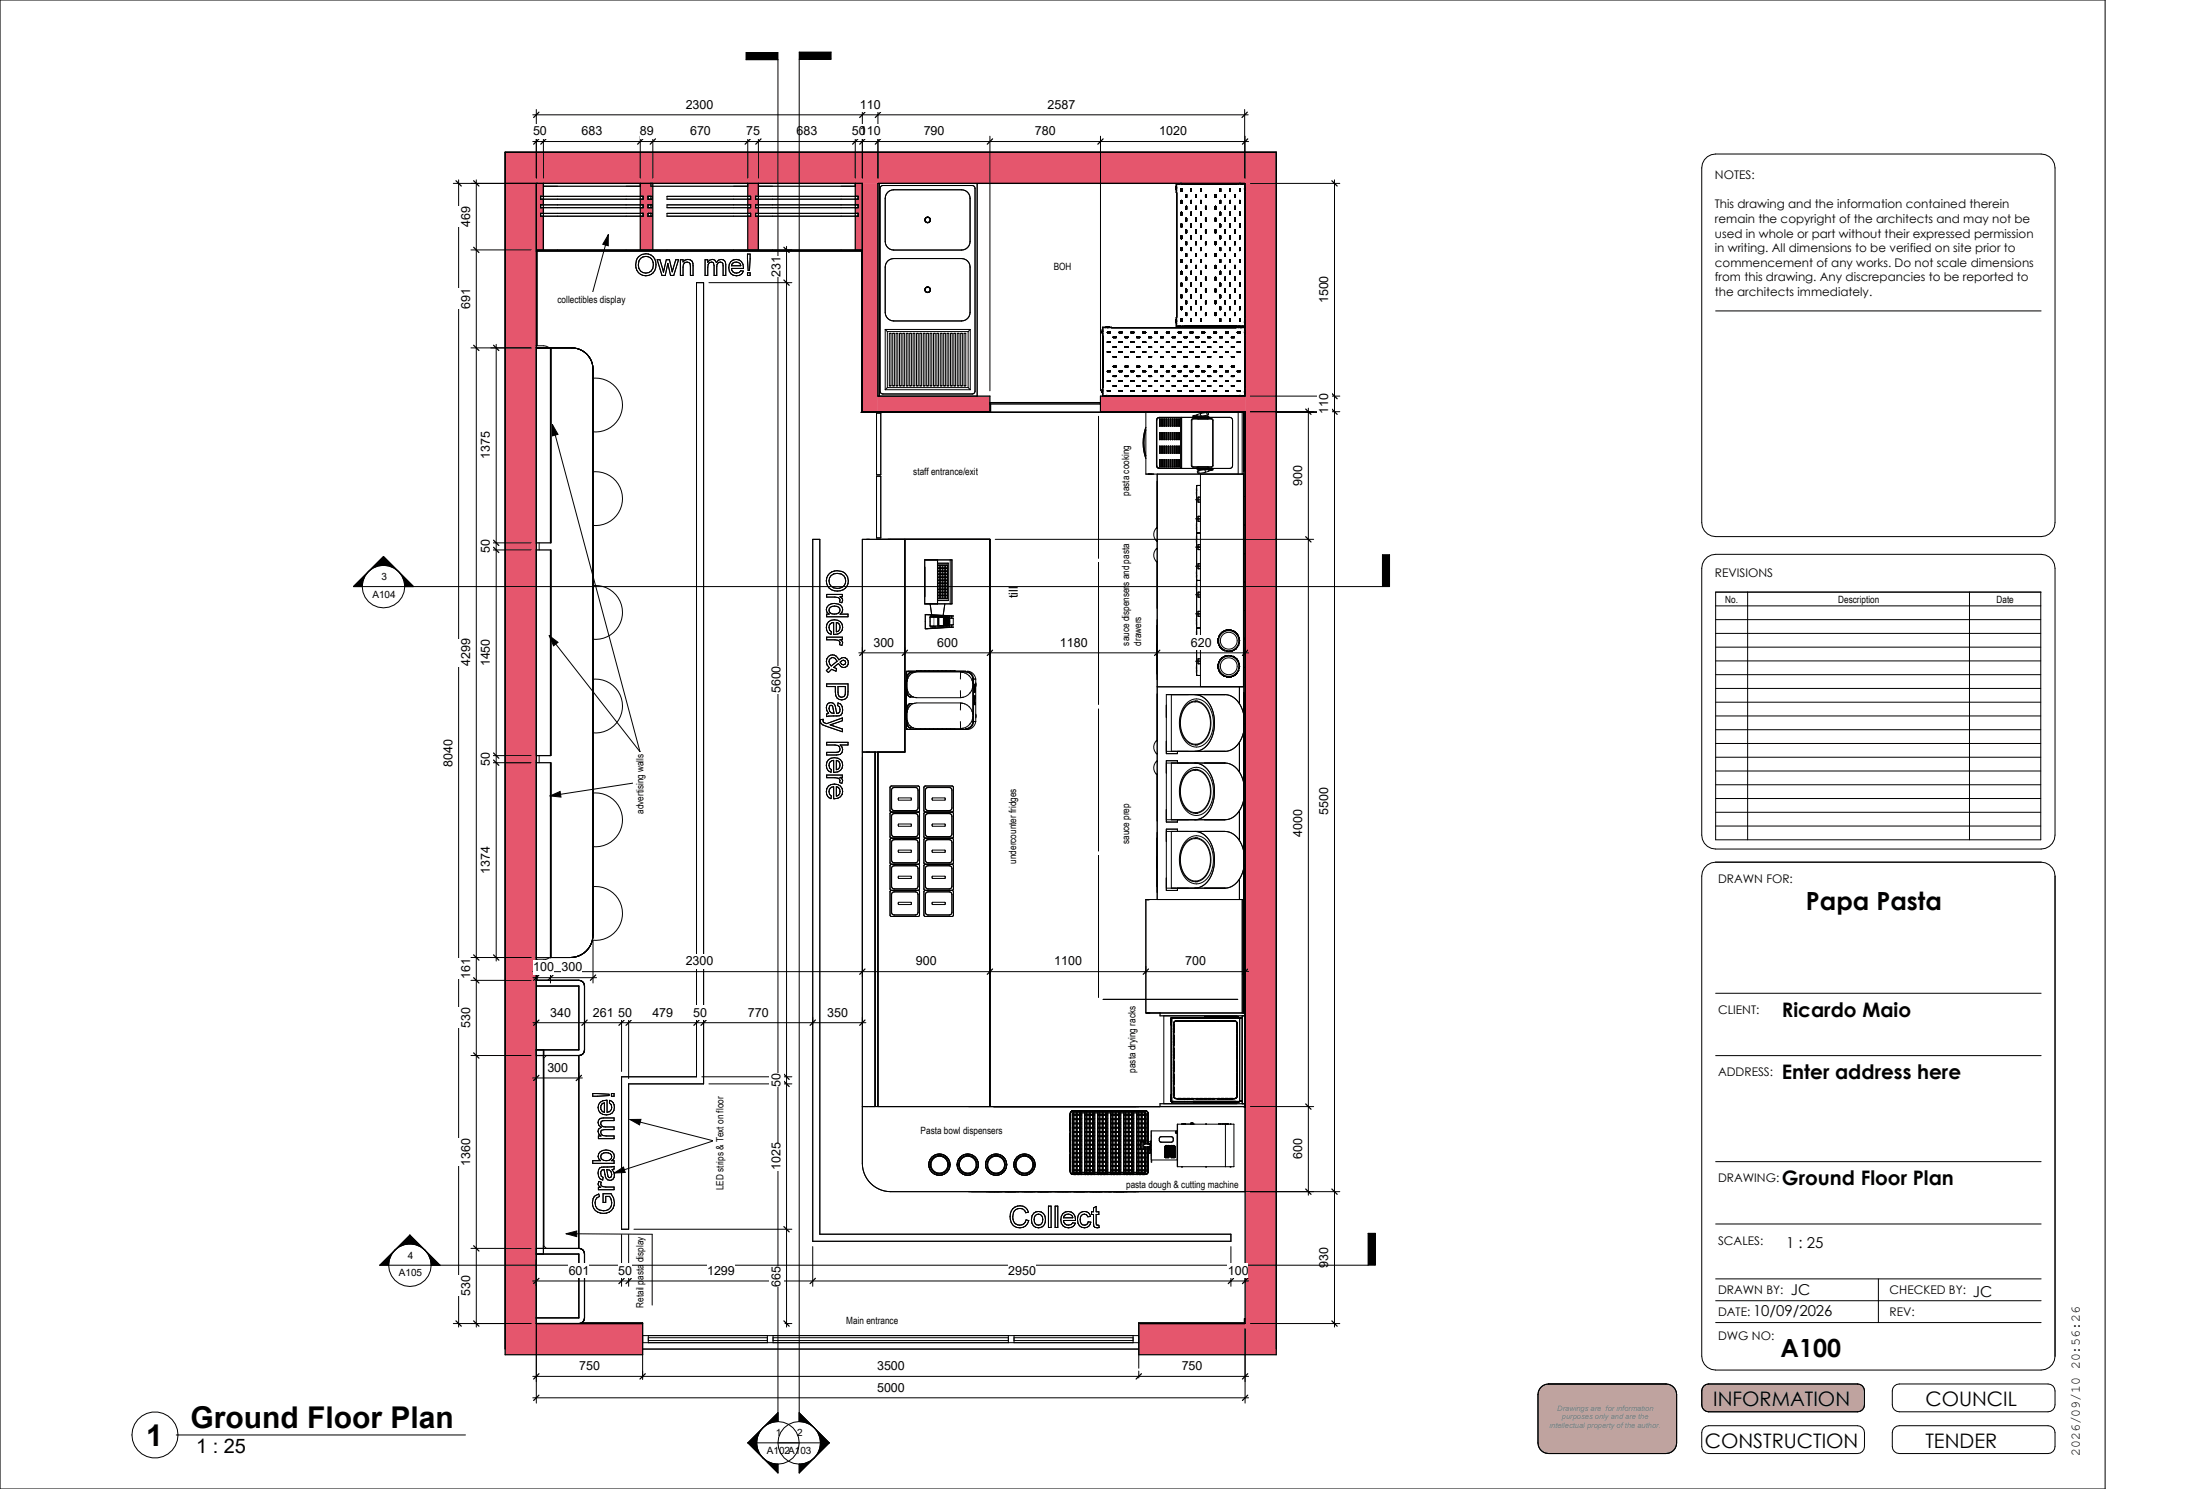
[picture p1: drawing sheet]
<svg xmlns="http://www.w3.org/2000/svg" width="624mm" height="420mm" viewBox="0 0 624 420" stroke-linecap="round" stroke-linejoin="round" font-family="sans-serif">
<defs><g id="words">
<g font-size="8.5">
<text x="41.2" y="407.7">1</text>
<text x="53.8" y="402.8">Ground Floor Plan</text>
</g>
<g font-size="7.1">
<text x="509.6" y="256.6">Papa Pasta</text>
<text x="502.4" y="382.7">A100</text>
</g>
<g font-size="5.6">
<text x="502.8" y="286.8">Ricardo Maio</text>
<text x="502.8" y="304.4">Enter address here</text>
<text x="502.8" y="334.3">Ground Floor Plan</text>
<text x="483.4" y="396.7">INFORMATION</text>
<text x="543.3" y="396.7">COUNCIL</text>
<text x="55.3" y="409.8">1 : 25</text>
<text x="481" y="408.5">CONSTRUCTION</text>
<text x="543.3" y="408.5">TENDER</text>
</g>
<g font-size="4.2">
<text x="504" y="351.9">1 : 25</text>
<text x="505.3" y="365.3">JC</text>
<text x="556.7" y="365.8">JC</text>
<text x="494.7" y="371.1">10/09/2026</text>
</g>
<text font-size="3.7" x="586.9" y="410.7" transform="rotate(-90 586.9 410.7)">2026/09/10 20:56:26</text>
<g font-size="3.5">
<text x="193.5" y="30.6">2300</text>
<text x="242.6" y="30.6">110</text>
<text x="295.6" y="30.6">2587</text>
<text x="150.4" y="38.2">50</text>
<text x="164.1" y="38.2">683</text>
<text x="180.5" y="38.2">89</text>
<text x="194.7" y="38.2">670</text>
<text x="210.6" y="38.2">75</text>
<text x="224.8" y="38.2">683</text>
<text x="240.4" y="38.2">50</text>
<text x="242.6" y="38.2">110</text>
<text x="260.6" y="38.2">790</text>
<text x="292" y="38.2">780</text>
<text x="327.1" y="38.2">1020</text>
<text x="132.6" y="64" transform="rotate(-90 132.6 64)">469</text>
<text x="220.2" y="78" transform="rotate(-90 220.2 78)">231</text>
<text x="132.6" y="87.2" transform="rotate(-90 132.6 87.2)">691</text>
<text x="374.8" y="85.6" transform="rotate(-90 374.8 85.6)">1500</text>
<text x="374.8" y="116.8" transform="rotate(-90 374.8 116.8)">110</text>
<text x="138.3" y="129.5" transform="rotate(-90 138.3 129.5)">1375</text>
<text x="367.4" y="137" transform="rotate(-90 367.4 137)">900</text>
<text x="138.3" y="156" transform="rotate(-90 138.3 156)">50</text>
<text x="287.2" y="168.7" transform="rotate(-90 287.2 168.7)">till</text>
<text x="246.4" y="182.4">300</text>
<text x="264.4" y="182.4">600</text>
<text x="299.1" y="182.4">1180</text>
<text x="336" y="182.4">620</text>
<text x="132.6" y="187.9" transform="rotate(-90 132.6 187.9)">4299</text>
<text x="138.3" y="188" transform="rotate(-90 138.3 188)">1450</text>
<text x="220.2" y="195.6" transform="rotate(-90 220.2 195.6)">5600</text>
<text x="127.7" y="216.4" transform="rotate(-90 127.7 216.4)">8040</text>
<text x="138.3" y="216.1" transform="rotate(-90 138.3 216.1)">50</text>
<text x="374.8" y="230" transform="rotate(-90 374.8 230)">5500</text>
<text x="367.4" y="236" transform="rotate(-90 367.4 236)">4000</text>
<text x="138.3" y="246.5" transform="rotate(-90 138.3 246.5)">1374</text>
<text x="150.4" y="274">100</text>
<text x="158.4" y="274">300</text>
<text x="193.5" y="272.3">2300</text>
<text x="258.4" y="272.3">900</text>
<text x="297.5" y="272.3">1100</text>
<text x="334.4" y="272.3">700</text>
<text x="132.6" y="276.2" transform="rotate(-90 132.6 276.2)">161</text>
<text x="155.2" y="286.7">340</text>
<text x="167.3" y="286.7">261</text>
<text x="174.5" y="286.7">50</text>
<text x="184.1" y="286.7">479</text>
<text x="195.6" y="286.7">50</text>
<text x="211" y="286.7">770</text>
<text x="233.4" y="286.7">350</text>
<text x="132.6" y="290" transform="rotate(-90 132.6 290)">530</text>
<text x="154.4" y="302.3">300</text>
<text x="220.2" y="306.6" transform="rotate(-90 220.2 306.6)">50</text>
<text x="132.6" y="328.8" transform="rotate(-90 132.6 328.8)">1360</text>
<text x="367.4" y="327" transform="rotate(-90 367.4 327)">600</text>
<text x="220.2" y="330.1" transform="rotate(-90 220.2 330.1)">1025</text>
<text x="160.5" y="359.6">601</text>
<text x="174.5" y="359.6">50</text>
<text x="199.5" y="359.6">1299</text>
<text x="284.5" y="359.6">2950</text>
<text x="346.4" y="359.6">100</text>
<text x="374.8" y="357.6" transform="rotate(-90 374.8 357.6)">930</text>
<text x="132.6" y="365.6" transform="rotate(-90 132.6 365.6)">530</text>
<text x="220.2" y="362.9" transform="rotate(-90 220.2 362.9)">665</text>
<text x="163.4" y="386.5">750</text>
<text x="247.5" y="386.5">3500</text>
<text x="333.4" y="386.5">750</text>
<text x="247.5" y="392.5">5000</text>
</g>
<g font-size="3.4">
<text x="483.9" y="50.6">NOTES:</text>
<text x="483.9" y="58.8">This drawing and the information contained therein</text>
<text x="483.9" y="62.9">remain the copyright of the architects and may not be</text>
<text x="483.9" y="67">used in whole or part without their expressed permission</text>
<text x="483.9" y="71.1">in writing. All dimensions to be verified on site prior to</text>
<text x="483.9" y="75.2">commencement of any works. Do not scale dimensions</text>
<text x="483.9" y="79.3">from this drawing. Any discrepancies to be reported to</text>
<text x="483.9" y="83.4">the architects immediately.</text>
<text x="483.9" y="162.7">REVISIONS</text>
<text x="484.8" y="249">DRAWN FOR:</text>
<text x="484.8" y="286">CLIENT:</text>
<text x="484.8" y="303.5">ADDRESS:</text>
<text x="484.8" y="333.5">DRAWING:</text>
<text x="484.8" y="351">SCALES:</text>
<text x="484.8" y="365">DRAWN BY:</text>
<text x="533.2" y="365">CHECKED BY:</text>
<text x="484.8" y="371.1">DATE:</text>
<text x="533.2" y="371.1">REV:</text>
<text x="484.8" y="378">DWG NO:</text>
</g>
<g font-size="2.8">
<text x="297.4" y="76.1">BOH</text>
<text x="157.3" y="85.4">collectibles display</text>
<text x="257.7" y="133.9">staff entrance/exit</text>
<text x="318.6" y="139.9" transform="rotate(-90 318.6 139.9)">pasta cooking</text>
<text x="107.6" y="163.6">3</text>
<text x="105.1" y="168.6">A104</text>
<text x="486.8" y="170.1">No.</text>
<text x="518.7" y="170.1">Description</text>
<text x="563.4" y="170.1">Date</text>
<text x="318.6" y="182.1" transform="rotate(-90 318.6 182.1)">sauce dispensers and pasta</text>
<text x="322.1" y="182.1" transform="rotate(-90 322.1 182.1)">drawers</text>
<text x="181.6" y="229.6" transform="rotate(-90 181.6 229.6)">advertising walls</text>
<text x="318.6" y="238.1" transform="rotate(-90 318.6 238.1)">sauce prep</text>
<text x="286.8" y="243.6" transform="rotate(-90 286.8 243.6)">undercounter fridges</text>
<text x="320.4" y="302.6" transform="rotate(-90 320.4 302.6)">pasta drying racks</text>
<text x="259.8" y="319.9">Pasta bowl dispensers</text>
<text x="204.2" y="335.7" transform="rotate(-90 204.2 335.7)">LED strips &amp; Text on floor</text>
<text x="317.8" y="335.2">pasta dough &amp; cutting machine</text>
<text x="112.5" y="360">A105</text>
<text x="115.1" y="355">4</text>
<text x="181.6" y="368.9" transform="rotate(-90 181.6 368.9)">Retail pasta display</text>
<text x="238.8" y="373.6">Main entrance</text>
<text x="218.9" y="405.1">1</text>
<text x="224.9" y="405.1">2</text>
<text x="216.4" y="410.1">A102A103</text>
</g>
<g font-size="2.1" fill="#808080">
<text x="439.4" y="397.9">Drawings are for information</text>
<text x="440.7" y="400.4">purposes only and are the</text>
<text x="437.2" y="402.8">intellectual property of the author.</text>
</g>
</g></defs>
<g fill="#e5566d">
<path d="M142.5 42.9h217.6v8.8h-217.6z"/>
<path d="M351.3 51.7h8.8v330.4h-8.8z"/>
<path d="M142.5 51.7h8.8v330.4h-8.8z"/>
<path d="M243.3 51.7h4.4v64.4h-4.4z"/>
<path d="M310.5 111.7v4.4h40.8v-4.4zM247.7 111.7v4.4h31.6v-4.4z"/>
</g>
<g fill="#fff">
<path d="M268 174.4h1l-.1 1.9h-.9z"/>
<path d="M264.9 174.1v2.4h1.3v-2.3z"/>
</g>
<g fill="#e5566d">
<path d="M241.3 51.7v3.7h.8v.8h-.8v1.6h.8v.8h-.8v1.6h.8v.8h-.8v9.5h2v-18.8zM211 51.7v3.7h.8v.8h-.8v1.6h.8v.8h-.8v1.6h.8v.8h-.8v9.5h3v-9.5h-.8v-.8h.8v-1.6h-.8v-.8h.8v-1.6h-.8v-.8h.8v-3.7zM180.7 51.7v3.7h.8v.8h-.8v1.6h.8v.8h-.8v1.6h.8v.8h-.8v9.5h3.5v-18.8zM151.3 51.7v18.8h2v-9.5h-.8v-.8h.8v-1.6h-.8v-.8h.8v-1.6h-.8v-.8h.8v-3.7zM182.9 60.2h1.2v.8h-1.2zM182.9 57.8h1.2v.8h-1.2zM182.9 55.4h1.2v.8h-1.2z"/>
<path d="M321.3 373.3v8.8h30v-8.8zM151.3 373.3v8.8h30v-8.8z"/>
</g>
<path d="M262.4 175.3h.1M262.5 174.1h.1M263.5 174.1v2.4M264.6 174.1h.1M264.9 174.2v2.2M264.9 176.5h1.3" fill="none" stroke="#787878" stroke-width=".28"/>
<g fill="none" stroke="#000" stroke-width=".28">
<path d="M153.3 58.6h27.4M153.3 57.8h27.4M153.3 56.2h27.4M153.3 55.4h27.4M153.3 52.5h4M176.7 52.5h4M183.7 58.6h.4M183.7 57.8h.4M183.7 56.2h.4M183.7 55.4h.4M207 52.5h4M211 57.8h-22.8v.8h22.8"/>
<path d="M211 55.4h-22.8v.8h22.8M214 58.6h27.3M214 57.8h27.3M214 56.2h27.3M214 55.4h27.3M214 52.5h4M237.3 52.5h4M247.7 51.7h28v60h-28zM248.1 51.7v60M248.6 52.6l.5-.3h25.2l.7 .4 .1 57.6-.4 .7-25.6 .1-.7-.4-.1-57.6zM250.5 54.2l1.1-.6 .6-.1h19.1a2.4 2.4 0 0 1 2.4 2.4v12.2a2.4 2.4 0 0 1-2.4 2.4h-19.1a2.4 2.4 0 0 1-2.4-2.4v-12.2l.1-.6zM331.8 53.4h.1"/>
<path d="M331.8 53l.1 .7M331.8 52.7v.1M332 52.6l.1 .5M332 51.9h19.2v40h-19.2zM332.1 53.5l-.1 .2M332.6 51.9l.3 .1M333 51.7h-.1M333.3 53.2h.2v.8h-.2zM333.3 56.5h.2v.8h-.2zM333.3 59.9h.2v.8h-.2zM333.3 51.7l-.6 .1M333.6 51.8h.2h-.1"/>
<path d="M333.8 51.9l-.6 .2M334.4 51.9l-2.5-.1 .1 2.5M334.7 54.9h.1v.8h-.1zM334.7 58.2h.1v.8h-.1zM336 53.2h.2v.8h-.2zM336 56.5h.2v.8h-.2zM336 59.9h.2v.8h-.2zM337.4 54.9h.2v.8h-.2zM337.4 58.2h.2v.8h-.2zM338.8 53.2h.1v.8h-.1zM338.8 56.5h.1v.8h-.1zM338.8 59.9h.1v.8h-.1z"/>
<path d="M340.2 54.9h.1v.8h-.1zM340.2 58.2h.1v.8h-.1zM342.9 54.9h.2v.8h-.2zM342.9 58.2h.2v.8h-.2zM344.3 53.2h.1v.8h-.1zM344.3 56.5h.1v.8h-.1zM344.3 59.9h.1v.8h-.1zM345.6 54.9h.2v.8h-.2zM345.6 58.2h.2v.8h-.2zM347 53.2h.2v.8h-.2zM347 56.5h.2v.8h-.2zM347 59.9h.2v.8h-.2z"/>
<path d="M348.4 54.9h.1v.8h-.1zM348.4 58.2h.1v.8h-.1zM348.8 51.9l2.5-.1-.1 2.5M349.4 51.9l.3 .1M349.8 53.2h.1v.8h-.1zM349.8 56.5h.1v.8h-.1zM349.8 59.9h.1v.8h-.1zM349.8 51.7h-.1M350.1 51.7l-.6 .1M350.4 51.8h.1M350.6 51.9l-.6 .2M351.1 53.1l.1 .6"/>
<path d="M351.2 52.6l-.1 .2M351.3 52.6l.1 .7M351.4 53.5v.1M351.4 52.9h.1M151.3 70.7h92M151.3 70.9h92M151.5 70.7v26.8M153.3 61h27.4M153.3 60.2h27.4M153.3 70.5h4M176.7 70.5h4M180.2 72.4a2.96 2.96 0 0 1 3.7-.4 2.96 2.96 0 0 1 1.1 3.6 2.86 2.86 0 0 1-3.2 2.2 2.86 2.86 0 0 1-2.4-3l.2-1.4z"/>
<path d="M180.7 72.9a2.26 2.26 0 0 1 3-.1 2.26 2.26 0 0 1 .5 2.9 2.12 2.12 0 0 1-2.4 1.3 2.12 2.12 0 0 1-1.7-2.2l.2-1.2zM183.7 61h.4M183.7 60.2h.4M184.2 70.5h4M185.4 73.3h.8l1 3.5 .8-3.5h.9l.8 3.4 1-3.4h.8l-1.4 4.4h-.9l-.7-3.4-.8 3.4h-.9zM192 73.3h.7v.6a1.53 1.53 0 0 1 1.9-.7 1.53 1.53 0 0 1 1 1.8v2.7h-.8l-.1-3.3a1.06 1.06 0 0 0-1-.5 1.06 1.06 0 0 0-.9 .7l-.1 3.1h-.7zM196.5 79.7h2v226h-21.1v41h-2v-43h21.1zM199 73.3h.7v.7a1.36 1.36 0 0 1 2-.6l.4 .6 .6-.6 .8-.2a1.26 1.26 0 0 1 1.3 1.5v3h-.8v-3.3a.9 .9 0 0 0-.9-.5 .9 .9 0 0 0-.8 .7v3.1h-.8v-2.8l-.2-.7-.5-.3-.6 .2-.4 .5-.1 3.1h-.7zM206.2 73.8a2.1 2.1 0 0 1 2.5-.4 2.1 2.1 0 0 1 1.1 2.3h-3.4a1.42 1.42 0 0 0 1.1 1.3 1.42 1.42 0 0 0 1.5-.6l.8 .1a2.21 2.21 0 0 1-3 1.1 2.21 2.21 0 0 1-1-3.1zM206.8 74.2a1.36 1.36 0 0 1 2.2 .8h-2.6zM207 70.5h4M210.9 76.9h.8v.8h-.8z"/>
<path d="M210.9 71.7h.8l-.2 4.6h-.4zM211 60.2h-22.8v.8h22.8M214 61h27.3M214 60.2h27.3M214 70.5h4M237.3 70.5h4M243.1 70.7v45.6h36.4v-2.4M250.5 73.6l1.1-.6 .6-.1h19.1a2.4 2.4 0 0 1 2.4 2.4v12.8a2.4 2.4 0 0 1-2.4 2.4h-19.1a2.4 2.4 0 0 1-2.4-2.4v-12.8l.1-.6zM261 62.2l.2 .4 .6 .2M261 62.2l.4 .5 .4 .1M261.8 61.2a.8 .8 0 0 1 .8 .8 .8 .8 0 0 1-.8 .8M261.8 61.2l-.6 .3-.2 .7"/>
<path d="M261.8 61.3l-.6 .2-.2 .7M261.8 61.3a.72 .72 0 0 1 .7 .7 .72 .72 0 0 1-.7 .7M261.8 61.3a.72 .72 0 0 0-.8 .7 .72 .72 0 0 0 .8 .7M261.8 61.2a.8 .8 0 0 0-.8 .8 .8 .8 0 0 0 .8 .8M261.8 61.3a.76 .76 0 0 0-.8 .7 .76 .76 0 0 0 .8 .8M261.8 61.3a.76 .76 0 0 1 .7 .7 .76 .76 0 0 1-.7 .8M261.8 61.3h.2M262 61.3a.76 .76 0 0 1 .5 .8 .76 .76 0 0 1-.7 .7M333.3 63.2h.2v.8h-.2zM333.3 66.5h.2v.8h-.2zM333.3 69.9h.2v.8h-.2zM333.3 73.2h.2v.8h-.2z"/>
<path d="M333.3 76.5h.2v.8h-.2zM333.3 79.9h.2v.8h-.2zM334.7 61.5h.1v.8h-.1zM334.7 64.9h.1v.8h-.1zM334.7 68.2h.1v.8h-.1zM334.7 71.5h.1v.8h-.1zM334.7 74.9h.1v.8h-.1zM334.7 78.2h.1v.8h-.1zM336 63.2h.2v.8h-.2zM336 66.5h.2v.8h-.2zM336 69.9h.2v.8h-.2zM336 73.2h.2v.8h-.2z"/>
<path d="M336 76.5h.2v.8h-.2zM336 79.9h.2v.8h-.2zM337.4 61.5h.2v.8h-.2zM337.4 64.9h.2v.8h-.2zM337.4 68.2h.2v.8h-.2zM337.4 71.5h.2v.8h-.2zM337.4 74.9h.2v.8h-.2zM337.4 78.2h.2v.8h-.2zM338.8 63.2h.1v.8h-.1zM338.8 66.5h.1v.8h-.1zM338.8 69.9h.1v.8h-.1zM338.8 73.2h.1v.8h-.1z"/>
<path d="M338.8 76.5h.1v.8h-.1zM338.8 79.9h.1v.8h-.1zM340.2 61.5h.1v.8h-.1zM340.2 64.9h.1v.8h-.1zM340.2 68.2h.1v.8h-.1zM340.2 71.5h.1v.8h-.1zM340.2 74.9h.1v.8h-.1zM340.2 78.2h.1v.8h-.1zM342.9 61.5h.2v.8h-.2zM342.9 64.9h.2v.8h-.2zM342.9 68.2h.2v.8h-.2zM342.9 71.5h.2v.8h-.2z"/>
<path d="M342.9 74.9h.2v.8h-.2zM342.9 78.2h.2v.8h-.2zM344.3 63.2h.1v.8h-.1zM344.3 66.5h.1v.8h-.1zM344.3 69.9h.1v.8h-.1zM344.3 73.2h.1v.8h-.1zM344.3 76.5h.1v.8h-.1zM344.3 79.9h.1v.8h-.1zM345.6 61.5h.2v.8h-.2zM345.6 64.9h.2v.8h-.2zM345.6 68.2h.2v.8h-.2zM345.6 71.5h.2v.8h-.2z"/>
<path d="M345.6 74.9h.2v.8h-.2zM345.6 78.2h.2v.8h-.2zM347 63.2h.2v.8h-.2zM347 66.5h.2v.8h-.2zM347 69.9h.2v.8h-.2zM347 73.2h.2v.8h-.2zM347 76.5h.2v.8h-.2zM347 79.9h.2v.8h-.2zM348.4 61.5h.1v.8h-.1zM348.4 64.9h.1v.8h-.1zM348.4 68.2h.1v.8h-.1zM348.4 71.5h.1v.8h-.1z"/>
<path d="M348.4 74.9h.1v.8h-.1zM348.4 78.2h.1v.8h-.1zM349.8 63.2h.1v.8h-.1zM349.8 66.5h.1v.8h-.1zM349.8 69.9h.1v.8h-.1zM349.8 73.2h.1v.8h-.1zM349.8 76.5h.1v.8h-.1zM349.8 79.9h.1v.8h-.1zM151.3 97.5v.6h10a6 6 0 0 1 6 6v159.6a6.4 6.4 0 0 1-6.4 6.4h-5.6M151.3 97.5a5.3 5.3 0 0 1 3.5 .5l.2 .1M151.3 97.5v-27h92v45.6h36v-2.6h31.2v.4h-31.2M155.5 98.1v55"/>
<path d="M249.8 92.9v17M249.8 92.9l.6 .6M249.8 92.9h24M250.4 93.5v15.8M250.4 93.5h22.8M250.9 94h.5v14.8h-.5zM251.1 94h.1M251.9 94h.5v14.8h-.5zM252.1 94h.1M252.9 94h.4v14.8h-.4zM253.1 94h.1M253.8 94h.5v14.8h-.5z"/>
<path d="M254 94h.1M254.8 94h.5v14.8h-.5zM255 94h.1M255.7 94h.5v14.8h-.5zM255.9 94h.1M256.7 94h.5v14.8h-.5zM256.9 94h.1M257.7 94h.4v14.8h-.4zM257.9 94h.1M258.6 94h.5v14.8h-.5zM258.8 94h.1M259.6 94h.5v14.8h-.5z"/>
<path d="M259.8 94h.1M260.5 94h.5v14.8h-.5zM260.7 94h.1M261.5 94h.5v14.8h-.5zM261.7 94h.1M261.8 80.9a.8 .8 0 0 1 .7 .7 .8 .8 0 0 1-.5 .9 .78 .78 0 0 0 .5-.9 .78 .78 0 0 0-.7-.6M261.8 80.9a.8 .8 0 0 0-.8 .8 .8 .8 0 0 0 .8 .8M261.8 81a.76 .76 0 0 0-.8 .7 .76 .76 0 0 0 .8 .8M261.8 81a.72 .72 0 0 1 .7 .7 .72 .72 0 0 1-.7 .7M261.8 80.9a.8 .8 0 0 1 .8 .8 .8 .8 0 0 1-.8 .8M262 82.5h-.2M262.4 94h.5v14.8h-.5z"/>
<path d="M262.6 94h.1M263.4 94h.5v14.8h-.5zM263.6 94h.1M264.4 94h.4v14.8h-.4zM264.6 94h.1M265.3 94h.5v14.8h-.5zM265.5 94h.1M266.3 94h.5v14.8h-.5zM266.5 94h.1M267.2 94h.5v14.8h-.5zM267.4 94h.1M268.2 94h.5v14.8h-.5z"/>
<path d="M268.4 94h.1M269.2 94h.4v14.8h-.4zM269.4 94h.1M270.1 94h.5v14.8h-.5zM270.3 94h.1M271.1 94h.5v14.8h-.5zM271.3 94h.1M272 94h.5v14.8h-.5zM272.2 94h.1M273.2 93.5v15.8M273.8 92.9v17M273.8 92.9l-.6 .6"/>
<path d="M311 93.8v.1M311 93.5l.1 .7M311 93.2l.1-.2-.1 .2M311.2 93.1l.1 .5M311.2 92.4h40v19.2h-40zM311.3 94l-.1 .2M311.8 92.4l.3 .1M312.2 92.2h.1M312.5 93.7h.8v.2h-.8zM312.5 96.4h.8v.2h-.8zM312.5 99.2h.8v.1h-.8zM312.5 92.2l-.6 .1"/>
<path d="M312.8 92.2h.1M313 92.4l-.6 .1M313.6 92.4l-2.5-.1 .1 2.5M314.1 95.1h.8v.1h-.8zM314.1 97.8h.8v.2h-.8zM315.8 93.7h.8v.2h-.8zM315.8 96.4h.8v.2h-.8zM315.8 99.2h.8v.1h-.8zM317.5 97.8h.8v.2h-.8zM317.5 95.1h.8v.1h-.8zM319.1 93.7h.8v.2h-.8zM319.1 96.4h.8v.2h-.8z"/>
<path d="M319.1 99.2h.8v.1h-.8zM320.8 97.8h.8v.2h-.8zM320.8 95.1h.8v.1h-.8zM322.5 93.7h.8v.2h-.8zM322.5 96.4h.8v.2h-.8zM322.5 99.2h.8v.1h-.8zM324.1 97.8h.8v.2h-.8zM324.1 95.1h.8v.1h-.8zM325.8 93.7h.8v.2h-.8zM325.8 96.4h.8v.2h-.8zM325.8 99.2h.8v.1h-.8zM327.5 97.8h.8v.2h-.8z"/>
<path d="M327.5 95.1h.8v.1h-.8zM329.1 93.7h.8v.2h-.8zM329.1 96.4h.8v.2h-.8zM329.1 99.2h.8v.1h-.8zM330.8 97.8h.8v.2h-.8zM330.8 95.1h.8v.1h-.8zM331.8 90.9v.1M331.8 90.6l.1 .7M331.8 90.3v.1M332 90.2l.1 .5M332 89.5l-.1 2.6 2.5-.2M332.1 91.1l-.1 .2"/>
<path d="M332.5 93.7h.8v.2h-.8zM332.5 96.4h.8v.2h-.8zM332.5 99.2h.8v.1h-.8zM332.8 92.1h-.2h.2M333.2 91.8l-.5 .1M333.3 89.9h.2v.8h-.2zM333.3 83.2h.2v.8h-.2zM333.3 86.5h.2v.8h-.2zM333.5 92.1l-.1 .1M333.6 91.9h.2M333.8 92.1l-.7 .1M334.1 97.8h.8v.2h-.8z"/>
<path d="M334.1 95.1h.8v.1h-.8zM334.7 88.2h.1v.8h-.1zM334.7 81.5h.1v.8h-.1zM334.7 84.9h.1v.8h-.1zM335.8 93.7h.8v.2h-.8zM335.8 96.4h.8v.2h-.8zM335.8 99.2h.8v.1h-.8zM336 89.9h.2v.8h-.2zM336 83.2h.2v.8h-.2zM336 86.5h.2v.8h-.2zM337.4 88.2h.2v.8h-.2zM337.4 81.5h.2v.8h-.2z"/>
<path d="M337.4 84.9h.2v.8h-.2zM337.5 97.8h.8v.2h-.8zM337.5 95.1h.8v.1h-.8zM338.8 89.9h.1v.8h-.1zM338.8 83.2h.1v.8h-.1zM338.8 86.5h.1v.8h-.1zM339.1 93.7h.8v.2h-.8zM339.1 96.4h.8v.2h-.8zM339.1 99.2h.8v.1h-.8zM340.2 88.2h.1v.8h-.1zM340.2 81.5h.1v.8h-.1zM340.2 84.9h.1v.8h-.1z"/>
<path d="M340.8 97.8h.8v.2h-.8zM340.8 95.1h.8v.1h-.8zM342.5 93.7h.8v.2h-.8zM342.5 96.4h.8v.2h-.8zM342.5 99.2h.8v.1h-.8zM342.9 88.2h.2v.8h-.2zM342.9 81.5h.2v.8h-.2zM342.9 84.9h.2v.8h-.2zM344.1 97.8h.8v.2h-.8zM344.1 95.1h.8v.1h-.8zM344.3 89.9h.1v.8h-.1zM344.3 83.2h.1v.8h-.1z"/>
<path d="M344.3 86.5h.1v.8h-.1zM345.6 81.5h.2v.8h-.2zM345.6 84.9h.2v.8h-.2zM345.6 88.2h.2v.8h-.2zM345.8 93.7h.8v.2h-.8zM345.8 96.4h.8v.2h-.8zM345.8 99.2h.8v.1h-.8zM347 89.9h.2v.8h-.2zM347 83.2h.2v.8h-.2zM347 86.5h.2v.8h-.2zM347.5 97.8h.8v.2h-.8zM347.5 95.1h.8v.1h-.8z"/>
<path d="M348.4 81.5h.1v.8h-.1zM348.4 84.9h.1v.8h-.1zM348.4 88.2h.1v.8h-.1zM348.8 92.4l2.5-.1-.1 2.5M349.1 93.7h.8v.2h-.8zM349.1 96.4h.8v.2h-.8zM349.1 99.2h.8v.1h-.8zM349.4 92.4l.3 .1M349.6 92.1h-.2h.2M349.8 83.2h.1v.8h-.1zM349.8 86.5h.1v.8h-.1zM349.8 89.9h.1v.8h-.1z"/>
<path d="M349.8 92.2h-.1M349.9 92.2h.2M350 91.8l-.5 .1M350.3 92.2h-.1M350.4 91.9h.2M350.4 92.2h.1M350.6 92.1l-1.1 .2M350.6 92.4l-.6 .1M351.1 93.6l.1 .6M351.1 90.7l.1 .6M351.2 93l-.1 .2M351.2 90.2l-.1 .2"/>
<path d="M351.2 89.5l.1 2.6-2.5-.2M351.3 93.1l.1 .6M351.3 90.2l.1 .7M351.4 94l-.1 .2 .1-.1M351.4 91.1l-.1 .2 .1-.1M351.4 93.3v.1M351.4 90.5h.1M167.3 106.7a7.6 7.6 0 0 1 8.4 7.5 7.6 7.6 0 0 1-8.4 7.6M242.9 116.3h108.4M247.3 116.5h1.2v17.4h-1.2zM249.8 109.9h24M250.4 109.3l-.6 .6"/>
<path d="M250.4 109.3h22.8M251.1 108.8h.1M252.1 108.8h.1M253.1 108.8h.1M254 108.8h.1M255 108.8h.1M255.9 108.8h.1M256.9 108.8h.1M257.9 108.8h.1M258.8 108.8h.1M259.8 108.8h.1M260.7 108.8h.1"/>
<path d="M261.7 108.8h.1M262.6 108.8h.1M263.6 108.8h.1M264.6 108.8h.1M265.5 108.8h.1M266.5 108.8h.1M267.4 108.8h.1M268.4 108.8h.1M269.4 108.8h.1M270.3 108.8h.1M271.3 108.8h.1M272.2 108.8h.1"/>
<path d="M273.2 109.3l.6 .6M310 117.4v40M311 110.6v.1M311 110.3l.1 .6M311 109.9v.1M311.2 109.9l.1 .5M311.2 109.2l-.1 2.5 2.5-.1M311.3 110.7l-.1 .3M311.9 111.8h.1M312.4 111.5l-.5 .1M312.5 110.2h.8v.1h-.8zM312.5 104.7h.8v.1h-.8z"/>
<path d="M312.5 107.4h.8v.2h-.8zM312.7 111.8h-.1M312.7 111.5l.3 .1M313 111.7l-.7 .1M314.1 108.8h.8v.1h-.8zM314.1 100.6h.8v.1h-.8zM314.1 103.3h.8v.2h-.8zM314.1 106h.8v.2h-.8zM315.8 110.2h.8v.1h-.8zM315.8 107.4h.8v.2h-.8zM315.8 104.7h.8v.1h-.8zM317.5 108.8h.8v.1h-.8z"/>
<path d="M317.5 106h.8v.2h-.8zM317.5 103.3h.8v.2h-.8zM317.5 100.6h.8v.1h-.8zM319.1 110.2h.8v.1h-.8zM319.1 107.4h.8v.2h-.8zM319.1 104.7h.8v.1h-.8zM320.8 108.8h.8v.1h-.8zM320.8 106h.8v.2h-.8zM320.8 103.3h.8v.2h-.8zM320.8 100.6h.8v.1h-.8zM322.5 110.2h.8v.1h-.8zM322.5 107.4h.8v.2h-.8z"/>
<path d="M322.5 104.7h.8v.1h-.8zM323.3 116.1l.1 17.6M323.4 116.1h28v196h-108.1M324.1 108.8h.8v.1h-.8zM324.1 106h.8v.2h-.8zM324.1 103.3h.8v.2h-.8zM324.1 100.6h.8v.1h-.8zM325.8 110.2h.8v.1h-.8zM325.8 107.4h.8v.2h-.8zM325.8 104.7h.8v.1h-.8zM326.6 118l.5-.2h6.1v14.2h-6.1l-.6-.3-.1-13.2zM327.2 118.2h.2v2h-.2z"/>
<path d="M327.5 108.8h.8v.1h-.8zM327.5 106h.8v.2h-.8zM327.5 103.3h.8v.2h-.8zM327.5 100.6h.8v.1h-.8zM327.8 118.2h.2v2h-.2zM328.4 118.2h.2v2h-.2zM329 118.2h.2v2h-.2zM329.1 110.2h.8v.1h-.8zM329.1 107.4h.8v.2h-.8zM329.1 104.7h.8v.1h-.8zM329.6 118.2h.2v2h-.2zM330.2 118.2h.2v2h-.2z"/>
<path d="M330.8 118.2h.2v2h-.2zM330.8 108.8h.8v.1h-.8zM330.8 106h.8v.2h-.8zM330.8 103.3h.8v.2h-.8zM330.8 100.6h.8v.1h-.8zM331.4 118.2h.2v2h-.2zM332 118.2h.2v2h-.2zM332.5 110.2h.8v.1h-.8zM332.5 107.4h.8v.2h-.8zM332.5 104.7h.8v.1h-.8zM332.6 118.2h.2v2h-.2zM333.3 117.7v14.4"/>
<path d="M333.4 117.7v14.4M334.1 108.8h.8v.1h-.8zM334.1 106h.8v.2h-.8zM334.1 103.3h.8v.2h-.8zM334.1 100.6h.8v.1h-.8zM335.8 110.2h.8v.1h-.8zM335.8 107.4h.8v.2h-.8zM335.8 104.7h.8v.1h-.8zM336.4 118.3l5.4-.1 .4 .3v12.8l-.3 .3h-5.3l-.3-.2zM336.8 117.4l4.3 .2-.1 .6-3.2-.2M337.5 108.8h.8v.1h-.8zM337.5 106h.8v.2h-.8z"/>
<path d="M337.5 103.3h.8v.2h-.8zM337.5 100.6h.8v.1h-.8zM337.7 117.1l-1.1 .3 .6 .2h3.8M337.7 117.2l-1 .2M337.8 118v-.4l.1 .4M337.8 118l-1.4 .1-.2 .4v12.8l.2 .5h1.4M337.8 117.7h-10.7l-.5 .3-.3 .5v12.8l.3 .6 .5 .2h10.7M337.8 116.9l.1 .4 2.9-.2M337.9 117.7h3.1M337.9 118h.1M339 116.6a.4 .4 0 0 0-.3 .4 .4 .4 0 0 0 .4 .3M339.1 110.2h.8v.1h-.8z"/>
<path d="M339.1 107.4h.8v.2h-.8zM339.1 104.7h.8v.1h-.8zM340.7 116.3a.4 .4 0 0 1 .3 .4 .4 .4 0 0 1-.2 .4l-.2-.5zM340.7 116.3l-2.9 .6M340.8 108.8h.8v.1h-.8zM340.8 106h.8v.2h-.8zM340.8 103.3h.8v.2h-.8zM340.8 100.6h.8v.1h-.8zM340.9 118h.1M341 117.6v.4M341 118h-3.1M341.1 118l.9 .1 .3 .4v12.8l-.2 .4-1 .1"/>
<path d="M341.1 117.7h5.9l.7 .4 .1 13.2-.2 .6-.6 .2h-5.9M342.5 110.2h.8v.1h-.8zM342.5 107.4h.8v.2h-.8zM342.5 104.7h.8v.1h-.8zM344.1 108.8h.8v.1h-.8zM344.1 106h.8v.2h-.8zM344.1 103.3h.8v.2h-.8zM344.1 100.6h.8v.1h-.8zM345.8 110.2h.8v.1h-.8zM345.8 107.4h.8v.2h-.8zM345.8 104.7h.8v.1h-.8zM347.5 108.8h.8v.1h-.8z"/>
<path d="M347.5 106h.8v.2h-.8zM347.5 103.3h.8v.2h-.8zM347.5 100.6h.8v.1h-.8zM349.1 110.2h.8v.1h-.8zM349.1 107.4h.8v.2h-.8zM349.1 104.7h.8v.1h-.8zM349.4 116.1v17.6M349.6 111.8l-.2-.1 .2 .1M350 111.5l-.5 .1M350.3 111.8h-.1M350.3 111.5l.3 .1M350.5 116.1v17.6"/>
<path d="M350.6 111.7l-.7 .1M350.9 116.1v79.9h.3M351.1 110.4l.1 .5M351.2 109.8l-.1 .3M351.2 109.2l.1 2.5-2.5-.1M351.2 116.1v196M351.3 109.9l.1 .6M351.4 110.8l-.1 .2 .1-.1M351.4 110.1v.1M360.1 116.3h14.8M167.3 133.1a7.6 7.6 0 0 1 8.4 7.5 7.6 7.6 0 0 1-8.4 7.6M247.3 134.3h1.2v17.4h-1.2z"/>
<path d="M323.3 120.5a12.9 12.9 0 0 0 0 8.8M323.3 121.3a12.7 12.7 0 0 0 0 7.3 12.7 12.7 0 0 1 0-7.3zM323.4 133.7h27.5M326.5 133.7v120M327.2 122h.2v2h-.2zM327.2 125.8h.2v2h-.2zM327.2 129.7h.2v2h-.2zM327.8 122h.2v2h-.2zM327.8 125.8h.2v2h-.2zM327.8 129.7h.2v2h-.2zM328.4 122h.2v2h-.2zM328.4 125.8h.2v2h-.2z"/>
<path d="M328.4 129.7h.2v2h-.2zM329 122h.2v2h-.2zM329 125.8h.2v2h-.2zM329 129.7h.2v2h-.2zM329.6 122h.2v2h-.2zM329.6 125.8h.2v2h-.2zM329.6 129.7h.2v2h-.2zM330.2 122h.2v2h-.2zM330.2 125.8h.2v2h-.2zM330.2 129.7h.2v2h-.2zM330.8 122h.2v2h-.2zM330.8 125.8h.2v2h-.2z"/>
<path d="M330.8 129.7h.2v2h-.2zM331.4 122h.2v2h-.2zM331.4 125.8h.2v2h-.2zM331.4 129.7h.2v2h-.2zM332 122h.2v2h-.2zM332 125.8h.2v2h-.2zM332 129.7h.2v2h-.2zM332.6 122h.2v2h-.2zM332.6 125.8h.2v2h-.2zM332.6 129.7h.2v2h-.2zM337.6 138.4h.1M337.6 138.3v.1"/>
<path d="M337.6 137.8h.1M337.6 138.7v.6M337.6 138.9v.1M337.6 138.9h.1M337.6 138.8h.1M337.6 138.8v.5M337.6 139.3v.2M337.6 139.3v.1M337.6 139.4v.2M337.6 139.5v.1M337.6 139.4v.3M337.6 139.6v.1"/>
<path d="M337.6 139.7h.1M337.6 138.3h.1M337.6 137.7h.1M337.6 139.3h.1M337.6 139.1h.1M337.6 139h.1M337.6 138.6h.1M337.6 138h.1M337.6 139.6h.1M337.6 139.4h.1M337.7 136.9v3.9M337.7 136.9l.1 .1"/>
<path d="M337.7 136.9h.1M337.9 132.2l3.8 .1 .6 .2-1.2 .3M337.9 131.8h.1M337.9 132.1h3.1M337.9 132.2v-.4h2.8l.3 .1v.4M338 132.8a.4 .4 0 0 1 .3 .3 .4 .4 0 0 1-.2 .4l-.2-.4zM338 132.8l1.8-.3a.4 .4 0 0 1 .3 .4 .4 .4 0 0 1-.2 .4M338.2 131.7l-.4 .1v.6l4.3 .1M338.7 133.7v60h12.2M338.7 136.9h-1M339.9 132.5h1.1l.1 .3M340.7 131.7h.4v.6"/>
<path d="M340.9 131.8h.1M341 132.3h.1M341.1 132.9l-3 .6M341.1 132.8l-.1 .1M342.1 132.4l-1 .2M350.9 132h.3M350.9 124.1h.3M350.9 132.2h.3M350.9 132.1h.3M350.9 133.8v59.8M151.3 153.1v2M152.1 153.1v2"/>
<path d="M155.5 155.1v58M229.3 152.1h2v196h116v2h-118zM255.3 152.1v60h-12M260.9 157.9h7.7v12.4h-7.7zM264.5 157.9v12.4M264.6 158.9h3v10.5h-3M264.6 159.4h2.8v9.5h-2.8M264.6 159.5h2.7M264.6 159.5h.1M264.6 159.5h.6M264.6 159.5v.7M265.1 159.5h.1"/>
<path d="M265.1 159.5h.2M265.2 159.5v.7M265.3 159.5v.7M265.8 159.5h-.5M266.1 159.5h-.3v9.3l.3-.1M266.1 159.5v.7M266.5 159.5h-.4M266.8 159.5v.7M266.8 159.5h-.2v9.3l.2-.1M266.8 159.5h.5M267.2 159.4v.1M267.3 159.5v.7"/>
<path d="M268.1 157.9v12.4M268.6 157.9v12.4M310 158.6v40M326.2 152.4l.2 .2M326.2 158.3l.2 .1M326.4 148.9a2.52 2.52 0 0 0 0 3.7M326.4 152.6l.1 .1zM326.4 148.9l.1-.1zM326.4 154.7a2.52 2.52 0 0 0 0 3.7M326.4 158.4v.1M326.4 154.7h.1zM326.4 148.9l-.2 .2"/>
<path d="M326.4 154.7l-.2 .2M326.4 152.5h.1M326.4 158.3l.1 .1M326.5 148.9l-.1 .1M326.5 154.8h-.1M337.6 154.4h1.1M337.6 154.2h1.1M337.6 154.2v.2M337.6 159.6h1.1M337.6 159.8h1.1M337.6 141h1.1M337.6 140.8h1.1"/>
<path d="M337.6 140.8v.2M337.6 146.2h1.1M337.6 146.4h1.1M337.6 151.8h.1M337.6 151.7v.1M337.6 151.2h.1M337.6 152.1v.6M337.6 152.3v.1M337.6 152.3h.1M337.6 152.2h.1M337.6 152.2v.5M337.6 152.7v.2"/>
<path d="M337.6 152.7v.1M337.6 152.8v.2M337.6 152.9v.1M337.6 152.8v.3M337.6 153v.1M337.6 153.1h.1M337.6 148.9h.1M337.6 148.8h.1M337.6 149.5h.1M337.6 147.9v.5M337.6 148.4h.1M337.6 148.3v.1"/>
<path d="M337.6 147.9v.6M337.6 147.7v.1M337.6 147.8v.1M337.6 147.5v.4M337.6 147.5v.2M337.6 147.7v.2M337.6 147.5v.1M337.6 147.6h.1M337.6 151.7h.1M337.6 148h.1M337.6 151.1h.1M337.6 152.7h.1"/>
<path d="M337.6 152.5h.1M337.6 152.4h.1M337.6 152h.1M337.6 151.4h.1M337.6 153h.1M337.6 152.8h.1M337.6 147.9h.1M337.6 148.1h.1M337.6 148.5h.1M337.6 148.3h.1M337.6 148.6h.1M337.6 149h.1"/>
<path d="M337.6 149.2h.1M337.6 149.3h.1M337.6 147.7h.1M337.6 147.5h.1M337.6 159.6v.2M337.6 146.2v.2M337.7 159.8v7.8M337.7 146.4v7.8M337.7 141v5.2M337.7 154.4v5.2M337.7 150.3l.1 .1M337.7 150.3h1"/>
<path d="M337.7 150.3h.1M337.8 150.2l-.1 .1M338.1 155h.2M338.1 153.6h.2M338.1 159h.2M338.1 141.6h.2M338.1 140.2h.2M338.1 145.6h.2M338.1 147h.2M338.1 140.2v.6M338.1 141v.6M338.1 145.6v.6"/>
<path d="M338.1 146.4v.6M338.1 153.6v.6M338.1 154.4v.6M338.1 159v.6M338.1 159.8v.6M338.1 155h.6M338.1 153.6h.6M338.1 159h.6M338.1 141.6h.6M338.1 140.2h.6M338.1 145.6h.6M338.1 147h.6"/>
<path d="M350.9 148h.3M350.9 140h.3M350.9 148.2h.3M350.9 156.2h.3M350.9 148.1h.3M167.3 165.2a7.6 7.6 0 0 1 8.4 7.5 7.6 7.6 0 0 1-8.4 7.6M233.3 167.7h4.4v.6h-.7l.6 .5 .2 .5-.3 .7-.6-.2 .1-.6-.1-.4-.4-.3-3.2-.1zM233.3 179.7h4.4v.7h-.7l.6 .4 .2 .5-.3 .8-.6-.3 .1-.5-.1-.4-.4-.3-3.2-.1zM233.8 175.4a2.33 2.33 0 0 1 2.8-.3 2.33 2.33 0 0 1 1 2.6 2.31 2.31 0 0 1-2.4 1.3v-3.4a1.42 1.42 0 0 0-1.3 1 1.42 1.42 0 0 0 .7 1.6l-.1 .7a2.16 2.16 0 0 1-.7-3.5zM233.8 170.7a2.38 2.38 0 0 1 4 1.3l-.2 .7-.6 .5h2.3v.8h-6v-.8h.7a1.44 1.44 0 0 1-.2-2.5zM234.1 161.7a3.1 3.1 0 0 1 3.6-.4 3.1 3.1 0 0 1 1.6 3.3 3.1 3.1 0 0 1-3.8 2.1 3.1 3.1 0 0 1-2.2-3.7zM234.3 171.3a1.66 1.66 0 0 1 2.7 .8 1.63 1.63 0 0 1-1.5 1.1 1.63 1.63 0 0 1-1.6-1.1z"/>
<path d="M234.5 162.3a2.38 2.38 0 0 1 2.8-.4 2.38 2.38 0 0 1 1.3 2.5 2.4 2.4 0 0 1-2.6 1.6 2.4 2.4 0 0 1-2.1-2.2l.2-.8zM236 175.6a1.36 1.36 0 0 1 1 1.3 1.36 1.36 0 0 1-1 1.3zM261.1 177.4h.5M261.6 173.3h-.5v4.1M261.6 173.3l7.4 .4M261.6 173.3l-.5 .1 7.9 .4M261.6 177.3v.1M262.4 174.1h1.6M262.4 174.1v2.4M262.4 176.5h.1M262.4 174.1h.1M262.4 174.1h2.3"/>
<path d="M262.4 176.5h2.3M262.4 170.3l.5 3.1M262.5 173.8v.3M262.5 176.5v.3M262.5 173.8h.2M262.6 173.8h.1M262.7 173.8l5.3 .1v2.8l-5.5 .1M262.7 173.8h.7v.3M262.9 176.8h1M263.1 173.7l-.5 .1M263.2 173.7l4 .1M263.3 173.8h.1"/>
<path d="M263.4 176.5l-.1 .3h-.8M263.7 176.8h.2M263.9 176.8h.1M263.9 173.8h.5M263.9 173.8h.1M264.1 174.1h.3M264.4 173.7l2.8 .1zM264.6 160.3h2.6M264.6 161.1h2.6M264.6 162h2.6M264.6 162.8h2.6M264.6 163.7h2.6"/>
<path d="M264.6 162.9h2.6M264.6 162.9h.1M264.6 164.5h2.6M264.6 164.6h2.6M264.6 165.4h2.6M264.6 165.5h.1M264.6 166.3h2.6M264.6 167.9h2.6M264.6 167.1h2.6M264.6 163.8h.1M264.6 164.6v.1M264.6 166.3v.1"/>
<path d="M264.6 167.2h.1M264.6 168v.1M264.6 160.2h.6M264.6 161h.6M264.6 160.4h.6M264.6 161.9h.6M264.6 161.2h.6M264.6 162.7h.6M264.6 162.1h.6M264.6 163.6h.6M264.6 162.9h.6M264.6 164.4h.6"/>
<path d="M264.6 163.8h.6M264.6 165.3l2.6 .1M264.6 165.3h.6M264.6 164.7h.6M264.6 166.1l2.6 .1M264.6 166.1h.6M264.6 165.5h.6M264.6 167l2.6 .1M264.6 167h.6M264.6 166.4h.6M264.6 167.9h.6M264.6 167.2h.6"/>
<path d="M264.6 168.7h.6M264.6 168.1h.6M264.6 160.2h.1M264.6 160.4v.6M264.6 161.2v.7M264.6 162.1v.6M264.6 162.9v.7M264.6 163.8v.6M264.6 164.7v.6M264.6 165.5v.6M264.6 166.4v.6M264.6 167.2v.7"/>
<path d="M264.6 168.1v.6M264.6 161v.1M264.6 161.9h.1M264.6 162.7v.1M264.6 163.6h.1M264.6 164.4v.1M264.6 167.9h.1M264.6 168.7h.1M264.7 174.1h.1M264.7 176.5h.1M264.7 174.1v2.4M264.9 176.4v.1"/>
<path d="M264.9 174.2v2.2M264.9 176.4h.1M264.9 174.2h.1M264.9 174.1h1.3M264.9 174.1v.1M264.9 176.5h1.3M264.9 176.5h.1M264.9 174.1h.1M265.1 160.3l.1 .1M265.1 161.2h.1M265.1 168l.1 .1M265.1 174.1h1.1"/>
<path d="M265.1 160.2v.2M265.1 161.1v.1M265.1 161.9v.2M265.1 162.8v.1M265.1 163.6v.2M265.1 164.5v.1M265.1 165.3v.2M265.1 166.2v.1M265.1 167v.2M265.1 167.9v.1M265.1 168.7v.1M265.1 160.3l.2 .1"/>
<path d="M265.1 161.2h.2M265.1 168l.2 .1M265.2 160.2h.1M265.2 161h.1M265.2 161.9h.1M265.2 162.7h.1M265.2 162.1h.1M265.2 163.6h.1M265.2 162.9h.1M265.2 164.4h.1M265.2 163.8h.1M265.2 164.7h.1"/>
<path d="M265.2 165.5h.1M265.2 166.4h.1M265.2 167.2h.1M265.2 160.4v.6M265.2 161.2v.7M265.2 162.1v.6M265.2 162.9v.7M265.2 163.8v.6M265.2 164.7v.6M265.2 165.5v.6M265.2 166.4v.6M265.2 167.2v.7"/>
<path d="M265.2 168.1v.6M265.2 165.3l-.1 .1M265.2 166.1l-.1 .1M265.2 167l-.1 .1M265.2 167.9h-.1M265.2 168.7l-.1 .1M265.3 174.1h.8zM265.3 160.2l.5 .1M265.3 161l.5 .1M265.3 161.9l.5 .1M265.3 162.7l.5 .1M265.3 163.6l.5 .1"/>
<path d="M265.3 164.4l.5 .1M265.3 165.3l.5 .1M265.3 166.1l.5 .1M265.3 167l.5 .1M265.3 167.9h.6v.2h-.6M265.3 168.7l.5 .1M265.3 160.4v.6M265.3 161.2v.7M265.3 162.1v.6M265.3 162.9v.7M265.3 163.8v.6M265.3 164.7v.6"/>
<path d="M265.3 165.5v.6M265.3 166.4v.6M265.3 167.2v.7M265.3 168.1v.6M265.3 165.3l-.2 .1M265.3 166.1l-.2 .1M265.3 167l-.2 .1M265.3 167.9h-.2M265.3 168.7l-.2 .1M265.8 160.3l-.5 .1M265.8 161.2h-.5M265.8 162l-.5 .1"/>
<path d="M265.8 162.9h-.5M265.8 163.7l-.5 .1M265.8 164.6l-.5 .1M265.8 165.4l-.5 .1M265.8 166.3l-.5 .1M265.8 167.1l-.5 .1M265.8 160.3l.3 .1M265.8 161.2h.3M265.8 162l.3 .1M265.8 162.9h.3M265.8 163.7l.3 .1M265.8 164.6l.3 .1"/>
<path d="M265.8 165.4l.3 .1M265.8 166.3l.3 .1M265.8 167.1l.3 .1M266 176.5h.2M266.1 160.2l.4 .1M266.1 161l.4 .1M266.1 161.9l.4 .1M266.1 162.7l.4 .1M266.1 163.6l.4 .1M266.1 164.4l.4 .1M266.1 165.3l.4 .1M266.1 166.1l.4 .1"/>
<path d="M266.1 167l.4 .1M266.1 167.9h.5v.2h-.5M266.1 168.7l.4 .1M266.1 160.2l-.3 .1M266.1 160.4v.6M266.1 161.2v.7M266.1 162.1v.6M266.1 162.9v.7M266.1 163.8v.6M266.1 164.7v.6M266.1 165.5v.6M266.1 166.4v.6"/>
<path d="M266.1 167.2v.7M266.1 168.1v.6M266.1 161l-.3 .1M266.1 161.9l-.3 .1M266.1 162.7l-.3 .1M266.1 163.6l-.3 .1M266.1 164.4l-.3 .1M266.1 165.3l-.3 .1M266.1 166.1l-.3 .1M266.1 167l-.3 .1M266.1 167.9h-.3l.3 .2M266.1 174.1l.1 .1"/>
<path d="M266.2 174.1v.1M266.2 174.1h.1M266.2 176.5h.1M266.2 176.5h-1.3M266.2 174.1l.1 .1M266.2 174.2h.1M266.2 176.4h.1M266.2 176.4v.1M266.2 176.4l-.1 .1M266.3 176.4l-.1 .1M266.3 174.2v2.2M266.3 175.3h.1"/>
<path d="M266.3 174.6l.1 .1M266.3 174.3v.4M266.3 174.4l.1 .1M266.3 174.3h.1M266.4 174.3v.1M266.4 174.4h.1M266.4 174.3l-.1 .1M266.4 174.6h-.1M266.4 174.5h-.1M266.4 176.1v.1M266.5 160.3l-.4 .1M266.5 161.2h-.4"/>
<path d="M266.5 162l-.4 .1M266.5 162.9h-.4M266.5 163.7l-.4 .1M266.5 164.6l-.4 .1M266.5 165.4l-.4 .1M266.5 166.3l-.4 .1M266.5 167.1l-.4 .1M266.5 174.1v.8M266.5 175.8v.7M266.5 176.5h.1M266.5 174.8h.1M266.5 175.6v.1"/>
<path d="M266.6 175l-.1 .7M266.6 160.3l.2 .1M266.6 161.2h.2M266.6 162l.2 .1M266.6 162.9h.2M266.6 163.7l.2 .1M266.6 164.6l.2 .1M266.6 165.4l.2 .1M266.6 166.3l.2 .1M266.6 167.1l.2 .1M266.6 174.2v.5M266.6 175.1v.5"/>
<path d="M266.6 175.9v.5M266.6 170.3l-.5 3.3M266.7 176.1h.1M266.7 175.3h.1M266.7 176.1v.1M266.7 175.3l.1 .1M266.7 174.5h.1M266.7 175.3v.1M266.7 176.2h.1M266.7 174.4h.1M266.7 175.2h.1M266.8 175.2h-.1"/>
<path d="M266.8 174.5h.1M266.8 176.2h.1M266.8 175.2v.1M266.8 175.3h.1M266.8 160.4v.6M266.8 161.2v.7M266.8 162.1v.6M266.8 162.9v.7M266.8 163.8v.6M266.8 164.7v.6M266.8 165.5v.6M266.8 166.4v.6"/>
<path d="M266.8 167.2v.7M266.8 168.1v.6M266.8 160.2l-.2 .1M266.8 160.2h.5M266.8 161l-.2 .1M266.8 161h.5M266.8 160.4h.5M266.8 161.9l-.2 .1M266.8 161.9h.5M266.8 161.2h.5M266.8 162.7l-.2 .1M266.8 162.7h.5"/>
<path d="M266.8 162.1h.5M266.8 163.6l-.2 .1M266.8 163.6h.5M266.8 162.9h.5M266.8 164.4l-.2 .1M266.8 164.4h.5M266.8 163.8h.5M266.8 165.3l-.2 .1M266.8 165.3h.5M266.8 164.7h.5M266.8 166.1l-.2 .1M266.8 166.1h.5"/>
<path d="M266.8 165.5h.5M266.8 167l-.2 .1M266.8 167h.5M266.8 166.4h.5M266.8 167.9h-.2l.2 .2M266.8 167.9h.5M266.8 167.2h.5M266.8 168.7h.5M266.8 168.1h.5M266.8 175.3v.1M266.8 175l-.1 .6M266.8 174.2l-.1 .6"/>
<path d="M266.8 175.8l-.1 .7M266.8 174.4h.1M266.8 174.5v.1M266.8 174.6h.1M266.8 175.4h.1M266.8 174.4h-.1M266.8 174.2v.6M266.8 175.1v.6M266.8 175.9v.6M266.8 175.2l-.1 .1M266.9 174.5h-.2M266.9 174.5h-.1"/>
<path d="M267 175.2l.1 .1M267 175.4h.1M267 176.1h.1M267 176.1l.1 .1M267 174.5h.1M267 174.4v.1M267 174.4h.1M267 175.3h.1M267 175.2v.2M267 174.6h.1M267 174.1v.7M267 175v.6"/>
<path d="M267 175.8v.7M267.1 174.5h.1M267.1 175.3h-.1M267.1 175.3v.1M267.1 176.2h.1M267.1 174.6h-.1M267.1 175.2v.1M267.1 174.4h.1M267.1 175.4h-.1M267.1 175.3h.1M267.1 174.2v.5M267.1 175.1v.5"/>
<path d="M267.1 175.9v.5M267.1 174.4v.1M267.1 176.1h-.1M267.1 174.5h-.1M267.1 174.2l-.1 .6M267.1 175.1l-.1 .6M267.1 175.9l-.1 .6M267.1 173.7l.1 .1M267.2 173.8h.1M267.2 160.3l.1 .1M267.2 160.3l-2.6 .1M267.2 161.2h.1"/>
<path d="M267.2 161.2h-2.6M267.2 162l.1 .1M267.2 162l-2.6 .1M267.2 162.9h.1M267.2 163.7l.1 .1M267.2 164.6l.1 .1M267.2 165.4l.1 .1M267.2 166.3l.1 .1M267.2 167.1l.1 .1M267.2 168l.1 .1M267.2 160.2v.1M267.2 161.1v.1"/>
<path d="M267.2 161.9v.1M267.2 162.8v.1M267.2 163.7h.1M267.2 164.5v.1M267.2 165.4h.1M267.2 166.2v.1M267.2 167.1h.1M267.2 167.9v.1M267.2 168.8v.1M267.2 175.3h.1M267.2 174.5h.1M267.2 174.5h.2"/>
<path d="M267.2 175.3l.1 .1M267.2 176.1h.1M267.3 174.4l-.1 .1M267.3 175.3h-.1M267.3 176.1v.1M267.3 174.4h-.1M267.3 175.3h.1M267.3 174.6h.1M267.3 174.4h.1M267.3 176.1h.1M267.3 174.5h.1M267.3 160.4v.6"/>
<path d="M267.3 161.2v.7M267.3 162.1v.6M267.3 162.9v.7M267.3 163.8v.6M267.3 164.7v.6M267.3 165.5v.6M267.3 166.4v.6M267.3 167.2v.7M267.3 168.1v.6M267.3 160.2l-.1 .1M267.3 161l-.1 .1M267.3 161.9l-.1 .1"/>
<path d="M267.3 162.7l-.1 .1M267.3 163.6l-.1 .1M267.3 164.4l-.1 .1M267.3 165.3l-.1 .1M267.3 166.1l-.1 .1M267.3 167l-.1 .1M267.3 167.9h-.1M267.3 168.7l-2.7 .1M267.3 175.4h.1M267.3 176.2h.1M267.3 174.1l-.1 .7M267.3 175.8l-.1 .7"/>
<path d="M267.3 175.2v.1M267.3 175l-.1 .6M267.4 175.2v.1M267.4 174.5l-.1 .1M267.4 175.3h.1M267.4 174.2l-.1 .6M267.4 175.1l-.1 .5M267.4 175.9l-.1 .6M267.4 174.4v.1M267.4 174.5h.1M267.4 175.3h-.2M267.4 174.5h-.2"/>
<path d="M267.4 176.2h-.2M267.5 175.3v.1M267.5 175.3h.2M267.5 175.4h.1M267.5 175.3h.1M267.6 175.2v.1M267.6 174.3h.1M267.6 176.1h.1M267.6 176.1v.1M267.6 176.2v.1M267.6 176h.1M267.6 174.6h.1"/>
<path d="M267.6 174.3v.1M267.6 174.1l-.1 .7M267.6 175.8l-.1 .7M267.6 176.2h.1M267.6 175l-.1 .6M267.6 175.2h.1M267.6 175.3h.1M267.6 174.4h.1M267.6 175.2h-.1M267.6 174.5h.1M267.6 174.4v.2M267.6 176.3h.1"/>
<path d="M267.6 175.4h.1M267.6 176.3v-.4v.6M267.6 174.2v.6M267.6 175.1v.5M267.7 175.3l-.2 .1M267.7 175.3h-.1M267.8 174.5h.1M267.8 176.1v.1M267.8 176.1h.1M267.8 176.2h.1M267.8 175.2v.2zM267.8 174.4h.1"/>
<path d="M267.8 174.5v.1M267.8 175.8v.7l.1-.5M267.8 175.8h.1M267.8 174.9l.2 .2M267.8 174.9l-.1 .7M267.8 174.1l.1 .1M267.8 175.4h.1M267.9 175.3h.1M267.9 174.4h.1M267.9 175v.1M267.9 176.5h-.1M267.9 174.6h-.1"/>
<path d="M267.9 176.1l-.1 .1M267.9 174.4h-.1M267.9 174.5h.1M267.9 174.4v.1M267.9 174.8l-.1 .1M267.9 175.8v.1M267.9 174.5h-.1M267.9 176.1v.1zM267.9 174.8l-.1-.7v.8M267.9 175.8v.2M267.9 175.6v.1M267.9 174.7v.1"/>
<path d="M267.9 175.1l-.1 .6M268 176.3h.9M268 174.4h.9M268.5 176.3v.6h.5M268.9 174.4h.1M268.9 174.4l.1 1.8M268.9 176.3h.1M269 176.2h.1M269 176.2l-.1 .1M269 173.7v.1M269 176.9l-7.4 .5M269 173.8h-.5v.6"/>
<path d="M269 176.9l-7.9 .4M337.6 167.8h1.1M337.6 167.6h1.1M337.6 167.6v.2M337.6 173h1.1M337.6 173.2h1.1M337.6 178.6h.1M337.6 178.5v.1M337.6 178h.1M337.6 178.9v.6M337.6 179.1v.1M337.6 179.1h.1"/>
<path d="M337.6 179h.1M337.6 179v.5M337.6 179.5v.2M337.6 179.5v.1M337.6 179.6v.2M337.6 179.7v.1M337.6 179.6v.1M337.6 179.8v.1M337.6 179.7v.2M337.6 179.9h.1M337.6 175.7h.1M337.6 175.6h.1"/>
<path d="M337.6 176.3h.1M337.6 174.7v.5M337.6 175.2h.1M337.6 175.1v.1M337.6 174.7v.6M337.6 174.4v.2M337.6 174.6v.1M337.6 174.3v.4M337.6 174.3v.2M337.6 174.5v.2M337.6 174.3v.1M337.6 174.4h.1"/>
<path d="M337.6 165.2h.1M337.6 165.1v.1M337.6 164.6h.1M337.6 165.5v.6M337.6 165.7v.1M337.6 165.7h.1M337.6 165.6h.1M337.6 165.6v.5M337.6 166.1v.2M337.6 166.1v.1M337.6 166.2v.2M337.6 166.3v.1"/>
<path d="M337.6 166.2v.1M337.6 166.4v.1M337.6 166.3v.2M337.6 166.5h.1M337.6 162.3h.1M337.6 162.2h.1M337.6 162.9h.1M337.6 161.3v.5M337.6 161.8h.1M337.6 161.7v.1M337.6 161.3v.6M337.6 161.1v.1"/>
<path d="M337.6 161.2v.1M337.6 160.9v.4M337.6 160.9v.2M337.6 161.1v.2M337.6 160.9v.1M337.6 161h.1M337.6 174.7h.1M337.6 174.3h.1M337.6 176.1h.1M337.6 176h.1M337.6 175.3h.1M337.6 161.1h.1"/>
<path d="M337.6 161.9h.1M337.6 161.3h.1M337.6 162h.1M337.6 164.5h.1M337.6 165.4h.1M337.6 166.2h.1M337.6 166.1h.1M337.6 166.4h.1M337.6 179.8h.1M337.6 178.5h.1M337.6 177.9h.1M337.6 179.5h.1"/>
<path d="M337.6 179.3h.1M337.6 179.2h.1M337.6 178.8h.1M337.6 178.2h.1M337.6 179.6h.1M337.6 174.8h.1M337.6 174.9h.1M337.6 175.1h.1M337.6 175.4h.1M337.6 175.8h.1M337.6 165.1h.1M337.6 165.9h.1"/>
<path d="M337.6 165.8h.1M337.6 164.8h.1M337.6 161.4h.1M337.6 161.5h.1M337.6 161.7h.1M337.6 162.4h.1M337.6 162.6h.1M337.6 162.7h.1M337.6 160.9h.1M337.7 173.2v7.8M337.7 167.8l-.1 5.4M337.7 177.1l.1 .1"/>
<path d="M337.7 163.7l.1 .1M337.7 163.7h1M337.7 177.1h1M337.7 177.1h.1M337.7 163.7h.1M337.8 177l-.1 .1M337.8 163.6l-.1 .1M338.1 168.4h.2M338.1 167h.2M338.1 172.4h.2M338.1 173.8h.2M338.1 160.4h.2"/>
<path d="M338.1 173.8h.6M338.1 160.4h.6M338.1 167h.6M338.1 168.4h.6M338.1 167v.6M338.1 167.8v.6M338.1 172.4v.6M338.1 173.2v.6M338.1 172.4h.6M344 179.3l-.1 .3M344.4 178.8l-.2 .2M344.9 178.3l-.2 .2"/>
<path d="M345 178.2l-.4 .4M345.4 178l-.2 .1M346.1 177.8l-.3 .1M346.7 177.7h-.3M347.4 177.8l-.7-.1-1.1 .2M348.2 178.1l-.3-.2 .5 .3M348.5 178.3l.2 .1M348.9 178.6l.4 .4M349 178.7l.2 .2M349.3 179.2l.2 .3M349.6 179.9l.1 .2M350.9 164h.3"/>
<path d="M350.9 164.2h.3M350.9 172.2h.3M350.9 164.1h.3M167.3 191.6a7.6 7.6 0 0 1 8.4 7.5 7.6 7.6 0 0 1-8.4 7.6M233.3 192.9h6v2.2a1.81 1.81 0 0 1-1.2 2.2 1.81 1.81 0 0 1-2.3-1l-.1-2.6h-2.4zM233.5 198.6a1.4 1.4 0 0 1 1.7-.2 1.4 1.4 0 0 1 .6 1.5l.3 1.3a.71 .71 0 0 0 .9-.6l-.1-1.2-.5-.4 .1-.7a2.03 2.03 0 0 1 1.3 1.7 2.03 2.03 0 0 1-1 1.9l-3.5 .2v-.7l.5-.2a2.01 2.01 0 0 1-.3-2.6zM233.8 185.1a1.81 1.81 0 0 1 2.9 1l.8-.5a1.37 1.37 0 0 1 1.9 1.4 1.37 1.37 0 0 1-2.1 1l-.7-.8-1.4 1 .9 .4-.2 .7-1.2-.5-1 .9-.5-.6 .8-.7a2.14 2.14 0 0 1-.2-3.3zM234.1 199.2l.4-.3 .5 .4 .3 1.9-.8-.1-.4-.5-.2-.8zM234.3 185.8l.7-.3 .6 .2 .6 .8-1.7 1.3a1.36 1.36 0 0 1-.2-2zM236.5 193.7h2v2.3l-.4 .5-.6 .2-.8-.4-.2-1.1zM237.1 186.8a.83 .83 0 0 1 .8-.5 .83 .83 0 0 1 .7 .6l-.2 .4-.4 .2-.5-.1zM255.7 199.3h.1"/>
<path d="M255.7 198.1v.1M255.7 196.9h.1M255.7 195.7v.1M255.7 194.5h.1M255.7 199.3v.1M255.7 198.1h.1M255.7 196.9v.1M255.7 195.7h.1M255.7 194.5v.1M255.7 193.3h.1M255.7 193.3v.1M255.7 192.1h.1"/>
<path d="M255.9 189.5l.4-.2-.5 .3-.1 .3zM256.1 194.5v.2M256.1 191.7l-.1 .5M256.1 189.4h-.3v.3M256.1 195.8l.1 .3M256.1 195.8a.8 .8 0 0 0 .8 .8M256.1 190.5l.1 .8M256.1 194.9v.9M256.1 199.3v.8M256.2 199l-.1 .3M256.2 190.3l-.1 .2M256.2 196.1l.7 .5"/>
<path d="M256.2 196.1l.2 .3M256.3 198.8l-.1 .1M256.3 190l-.1 .2M256.4 196.4l.2 .1M256.5 199.4v.1M256.5 190.7v.1M256.6 198.5l-.5 .8M256.6 189.8l-.5 .7M256.6 189.8l-.2 .2M256.6 198.5l-.2 .2M256.7 196.5l.2 .1M256.7 195.9l.1 .1"/>
<path d="M256.7 195.8v.1M256.8 199l-.1 .2M256.8 190.3l-.1 .2M256.9 198.5h-.3M256.9 189.7l-.3 .1M256.9 198.5h-.2M256.9 198.5a.8 .8 0 0 0-.8 .8M256.9 189.7a.8 .8 0 0 0-.8 .8M256.9 198.5h.8M256.9 189.7h.8M256.9 196.6h.8M256.9 189.7l-.2 .1"/>
<path d="M256.9 199h.1M256.9 190.2v.1M257.1 196.3h.1M257.7 196.6h.1M258.2 196.7l.4 .1M258.3 198.4h-.3M258.3 189.6l-.3 .1M258.6 189.3h.1M259.8 189.3h.1M261 189.3h.1M262.2 189.3h.1M263.4 189.3h.1"/>
<path d="M264.6 189.3h.1M265.8 189.3h.1M267 189.3h.1M268.2 189.3h.1M269.4 189.3h.1M271 194.8v2M271 198.3v2M271 189.5v2M271 198.3a3.6 3.6 0 0 1 3.5 3.6 3.6 3.6 0 0 1-3.5 3.6M271 189.5a3.6 3.6 0 0 1 3.5 3.7 3.6 3.6 0 0 1-3.5 3.6M271 198.3h-12.3a2.73 2.73 0 0 0-2.7 2.7 3.9 3.9 0 0 0 1.1 4l1.6 .5h12.3M271 189.5h-12.3a2.73 2.73 0 0 0-2.7 2.8 3.9 3.9 0 0 0 1.1 4l1.6 .5h12.3"/>
<path d="M271.2 198.3l.5 .1M271.2 189.6l.5 .1M271.8 196.6l-.4 .1M272.2 198.5l.1 .1M272.2 189.8l.1 .1M272.5 189.3v.2M272.5 189.5a2 2 0 0 1 2 2M272.5 189.3h-16.8v16.4h16.8M272.9 198.9h.1M272.9 190.2h.1M273 189.4l1.1 .6 .4 .7 .2 .8M273 189.3l.9 .2 .8 .6 .6 1.4"/>
<path d="M273.1 189.6l.1 .1M273.4 189.7v.1M273.4 199.3l.1 .1M273.4 190.6l.1 .1M273.7 189.9l.2 .2M273.7 195.4l-.1 .1M274 190.2l.1 .1M274.1 194.8v.1M274.2 191.8l.1 .2M274.3 190.6v.1M274.4 194.1l-.1 .1M274.4 190.9h.1"/>
<path d="M274.4 192.6l.1 .1M274.5 191.5h.2M274.5 191.5v1.5M274.5 193.3v8.5M274.5 191.5h.8M274.7 191.5h.1M274.7 191.5v12M274.9 196.5h.1M274.9 198.3h.1M274.9 196.4h.1M274.9 196.8h.1M274.9 198.7h.1"/>
<path d="M274.9 198.3v.2M274.9 196.4v.3M274.9 198.3v.4l-.1-.2M274.9 196.4v.4v-.2M274.9 196.4v.1M274.9 196.4l.1 .4-.1-.2M274.9 198.3l.1 .3-.2-.1M274.9 196.5l.1 .3-.1-.2M275 194.2v.1M275 194.2h.1M275 195h.1M275 195.3h.1"/>
<path d="M275 197.2v.6M275 197.8h.1M275 197.2v.7M275 197.2h.1M275 193.8l.2-.1-.1 .2M275 193.3v.1M275 193.9l.1 .2M275 194.6v.7M275 194.6l.1 .7M275 193.9l.2 .2M275 194.6h.2M275 194.5h.1"/>
<path d="M275 193.8h.1M275 194.2l.1 .1M275.1 195v.1M275.1 193.4v.3v-.2M275.1 193.4v.1M275.1 197.8l-.1 .1M275.1 194.2h.1M275.1 194.1v.2M275.1 194.1v.1M275.1 194.1l-.1 .1M275.1 194.2l-.1 .3M275.1 194.5l-.1 .1"/>
<path d="M275.1 193.8l-.1 .1M275.1 193v.3M275.1 193h.1M275.1 195.1h.1M275.1 198.2h.1M275.1 196.3v.1M275.1 193.5h.1M275.1 193.4v.3zM275.1 194.8h.1M275.1 198.7h.1M275.1 196.9h.1M275.1 194.7v.1"/>
<path d="M275.1 194.2l.1 .1M275.1 194.7h.1M275.1 196.3h.1M275.1 198.1v.7M275.1 198.1h.1M275.1 196.3v.6M275.1 193.1v.1M275.1 194v.1M275.1 194.2h-.1M275.1 198.2v.6M275.1 198.8h.1M275.1 198.1l.1 .1"/>
<path d="M275.2 198.7l-.1 .1M275.2 196.9h-.1M275.2 194.3l-.1 .3M275.2 194.1l-.1 .1M275.2 194.1l-.2 .1M275.2 194.3h-.2M275.3 192.5v1.2M275.3 192.7v.8M275.3 191.5v12M326.5 193.7h24.4M330.5 195.9v16M334.7 198.5a4 4 0 0 1 6.7 1.3 8.3 8.3 0 0 1-2 10.4 4 4 0 0 1-5.6-2.1 8.8 8.8 0 0 1 .9-9.6z"/>
<path d="M334.7 199.2a3.5 3.5 0 0 1 6 1.1 7.3 7.3 0 0 1-1.8 9.2 3.7 3.7 0 0 1-5.3-2.6 7.8 7.8 0 0 1 1.1-7.7zM337.2 195.9a6.3 6.3 0 0 1 5.3 6.1 9 9 0 0 1-3.5 9.5l-1.8 .4M337.3 197.7a5 5 0 0 0-4.2 4.6 6.8 6.8 0 0 0 3.1 7.6l1.1 .2M337.3 197.7a5 5 0 0 1 4.3 4.6 6.8 6.8 0 0 1-3.1 7.6l-1.2 .2M337.3 197.7h.7M337.5 197.9l-.4 .1M337.6 181.2h1.1M337.6 181h1.1M337.6 181v.2M337.6 186.6h1.1M337.6 189.1h.1M337.6 189h.1"/>
<path d="M337.6 189.7h.1M337.6 188.1v.5M337.6 188.6h.1M337.6 188.5v.1M337.6 188.1v.6M337.6 187.8v.2M337.6 188v.1M337.6 187.7v.4M337.6 187.7v.2M337.6 187.9v.2M337.6 187.7v.1M337.6 187.8h.1"/>
<path d="M337.6 189.4h.1M337.6 188.1h.1M337.6 188.3h.1M337.6 188.7h.1M337.6 188.5h.1M337.6 188.8h.1M337.6 189.2h.1M337.6 189.5h.1M337.6 187.7h.1M337.7 186.6v3.9M337.7 181.2v5.2M337.7 190.5h1"/>
<path d="M337.7 190.5h.1M337.8 190.4l-.1 .1M338.1 181.8h.2M338.1 180.4h.2M338.1 185.8h.2M338.1 187.2h.2M338.1 180.4h.6M338.1 180.4v.6M338.1 181.2v.6M338.1 185.8v.6M338.1 186.6v.6M338.1 181.8h.6"/>
<path d="M338.1 185.8h.6M338.1 187.2h.6M338.7 186.4h-1.1v.2M343.7 180.7a3 3 0 0 1 3-3 3 3 0 0 1 3.1 3M343.7 180.7a3 3 0 0 0 3 3.1 3 3 0 0 0 3.1-3.1M343.7 187.9a3 3 0 0 1 3-3 3 3 0 0 1 3.1 3M343.7 187.9a3 3 0 0 0 3 3.1 3 3 0 0 0 3.1-3.1M343.7 180.7v.2M343.7 187.9v.2M343.7 180.7v.6M343.7 187.9v.6M343.7 187.4v.5z"/>
<path d="M343.7 180.1v.6zM343.8 181.4v.2M343.8 188.6v.2M344 182l.1 .2M344 189.2l.1 .2M344 186.5l-.1 .3M344.2 182.4l.4 .5M344.2 189.6l.4 .5M344.3 189.7l.2 .3M344.3 182.5l.2 .3M344.4 186l-.2 .2M344.8 183l.2 .2"/>
<path d="M344.8 190.2l.2 .2M344.9 185.5l-.2 .2M345 183.3l.6 .2M345 185.4l-.4 .4M345 190.5l.6 .2M345.3 183.4l.2 .1M345.3 190.6l.2 .1M345.4 185.2l-.2 .1M345.8 185.1l.3-.1-.5 .1M346 183.7h.1M346 190.9h.1M346.1 184.9l1.3 .1"/>
<path d="M346.7 184.9h-.3M347 183.7l-.2 .1M347 190.9l-.2 .1M347.7 183.6l-.3 .1M347.7 190.8l-.3 .1M347.9 183.5l-1.8 .2M347.9 190.7l-1.8 .2M348.2 185.3l-.3-.2 .5 .3M348.2 183.3l-.2 .2M348.2 190.5l-.2 .2M348.5 185.5l.2 .1M348.8 182.9l-.3 .2"/>
<path d="M348.8 190.1l-.3 .2M348.9 182.9l-.5 .4M348.9 185.8l.4 .4M348.9 190.1l-.5 .4M349 185.9l.2 .2M349.2 182.5l-.1 .2M349.2 189.7l-.1 .2M349.3 186.4l.2 .3M349.5 181.9l-.1 .2M349.5 189.1l-.1 .2M349.6 187.1l.1 .2M349.7 180.1l.1 .6"/>
<path d="M349.7 187.3l.1 .6M349.7 193.7v4.8M349.7 180.6l.1 .1M349.7 187.8l.1 .1M349.8 180.7l-.1 .6zM349.8 187.9l-.1 .6zM350.9 180h.3M350.9 180.2h.3M350.9 188.2h.3M350.9 180.1h.3M351.2 196.2h-.3v89.5h-27.6v-32h27.6M151.3 213.1v2"/>
<path d="M152.1 213.1v2M155.5 215.1v55M231.6 203l.7-.1v.7l1 .5 4.4-1.6v.8l-3.5 1.1 3.5 1.2v.8l-5.5-1.9-.6-.5zM233.3 209.4h6v.7h-2.2a1.6 1.6 0 0 1 0 2.7l-3.8 .2v-.8h2.7a.87 .87 0 0 0 1-.9l-.1-.6-.5-.4-3.1-.2zM233.3 218.6h4.4v.7h-.7l.6 .4 .2 .5-.3 .8-.6-.3 .1-.5-.1-.4-.4-.3-3.2-.1zM233.8 214.3a2.33 2.33 0 0 1 2.8-.3 2.33 2.33 0 0 1 1 2.6 2.31 2.31 0 0 1-2.4 1.3v-3.4a1.42 1.42 0 0 0-1.3 1 1.42 1.42 0 0 0 .7 1.6l-.1 .7a2.16 2.16 0 0 1-.7-3.5zM236 214.5a1.36 1.36 0 0 1 1 1.3 1.36 1.36 0 0 1-1 1.3zM246.9 212.1v100M247.7 212.1v100M255.7 205.1l.3 .5 .3 .1-.4-.1zM255.7 200.5v.1M255.7 202.9v.1"/>
<path d="M255.7 201.7h.1M255.7 201.7v.1M255.7 200.5h.1M255.8 205.3v.4M256.1 203.2v.3M256.1 200.5l-.1 .4M256.1 204.5l.1 .4M256.1 204.5l.1 .3M256.1 204.5a.8 .8 0 0 0 .8 .8M256.1 203.7v.8M256.2 200v.1M256.2 204.9l.7 .4"/>
<path d="M256.2 204.9l.2 .2M256.4 205.1l.2 .2M256.7 205.3h.2M256.7 204.6l.1 .2M256.9 205.3h.8M257.2 205h.1M257.7 205.3h.1M258.2 205.4l.4 .1M258.6 205.7h.1M259.8 205.7h.1M261 205.7h.1M262.2 205.7h.1"/>
<path d="M263.4 205.7h.1M264.6 205.7h.1M265.8 205.7h.1M267 205.7h.1M268.2 205.7h.1M269.4 205.7h.1M271 203.5v2M271.8 205.4h-.4M272.5 205.5v.2M273.2 205.4h-.1M273.4 205.3h.1M273.7 204.1l-.1 .1"/>
<path d="M273.9 205l-.2 .1M274.1 203.6h.1M274.1 204.7l-.1 .2M274.2 200.6l.1 .1M274.3 204.4v.1M274.4 202.8l-.1 .1M274.4 204.1v.1M274.4 201.3l.1 .2M274.5 203.5a2 2 0 0 1-2 2M274.5 203.5h.2M274.5 202v1.5M274.5 203.5h.8"/>
<path d="M274.7 203.5h.1M274.7 203.5a2.19 2.19 0 0 1-2.2 2.2M275.3 203.5a2.48 2.48 0 0 1-2.8 2.2M275.3 201.6v.8M275.3 201.4v1.1M310 200v40M326.2 212.4l.2 .2M326.2 218.3l.2 .1M326.4 208.9a2.52 2.52 0 0 0 0 3.7M326.4 212.6l.1 .1zM326.4 208.9l.1-.1zM326.4 214.7a2.52 2.52 0 0 0 0 3.7"/>
<path d="M326.4 218.4l.1 .1zM326.4 214.7h.1zM326.4 208.9l-.2 .2M326.4 214.7l-.2 .2M326.4 212.5h.1M326.4 218.3l.1 .1M326.5 208.9l-.1 .1M326.5 214.8h-.1M329.1 215.2h16.6a6.2 6.2 0 0 1 5.2 5.6M330.5 215.2v16M332.2 215.2v-.6h-3.1v17.3h3.1v-.7M334.7 217.8a4 4 0 0 1 6.7 1.3 8.3 8.3 0 0 1-2 10.4 4 4 0 0 1-5.6-2.1 8.8 8.8 0 0 1 .9-9.6z"/>
<path d="M334.7 218.5a3.5 3.5 0 0 1 6 1.1 7.3 7.3 0 0 1-1.8 9.2 3.7 3.7 0 0 1-5.3-2.6 7.8 7.8 0 0 1 1.1-7.7zM337.2 215.2a6.3 6.3 0 0 1 5.3 6.1 9 9 0 0 1-3.5 9.5l-1.8 .4M337.3 217a5 5 0 0 0-4.2 4.6 6.8 6.8 0 0 0 3.1 7.6l1.1 .2M337.3 217a5 5 0 0 1 4.3 4.6 6.8 6.8 0 0 1-3.1 7.6l-1.2 .2M337.3 210.1h.7M337.3 217h.7M337.5 217.2l-.4 .1M349.7 209.4v8.4M350.9 201.5a6.2 6.2 0 0 0-5.2-5.6h-16.6v16.7h3.1v-.7M350.9 206.4a6.2 6.2 0 0 1-5.2 5.5h-16.6M350.9 212.1h.3M350.9 212.2h.3"/>
<path d="M350.9 212h.3M350.9 204.2h.3M167.3 223.7a7.6 7.6 0 0 1 8.4 7.5 7.6 7.6 0 0 1-8.4 7.6M233.8 221.7a2.33 2.33 0 0 1 2.8-.3 2.33 2.33 0 0 1 1 2.7 2.31 2.31 0 0 1-2.4 1.2v-3.4a1.42 1.42 0 0 0-1.3 1.1 1.42 1.42 0 0 0 .7 1.5l-.1 .8a2.16 2.16 0 0 1-.7-3.6zM236 221.9a1.36 1.36 0 0 1 1 1.3 1.36 1.36 0 0 1-1 1.3zM251.1 236.1l.4 .3M251.1 228.7l.4 .4M251.1 222.1v6.6M251.1 229.4v6.7M251.1 236.8v6.6M251.5 236.4l-.4 .4M251.5 229.1l-.4 .3"/>
<path d="M251.5 221.7l-.4 .4M251.5 236.4h7.6M251.5 229.1h7.6M251.5 221.7h7.6M251.5 237.6a.77 .77 0 0 1 .8-.8h6a.77 .77 0 0 1 .8 .8v5a.77 .77 0 0 1-.8 .8h-6a.77 .77 0 0 1-.8-.8M251.5 222.9a.77 .77 0 0 1 .8-.8h6a.77 .77 0 0 1 .8 .8v5a.77 .77 0 0 1-.8 .8h-6a.77 .77 0 0 1-.8-.8M251.5 222.9v5M251.5 230.2v5.1M251.5 237.6v5M251.6 235.3v.2M251.6 227.9v.3M251.7 228.2l.6 .4h6.3"/>
<path d="M252 237l-.4 .6M252 229.6l-.4 .6M252 222.2l-.4 .7M252 236.9h6.3l.6 .3M252 222.2l6.3-.1 .6 .4M252.3 229.4a.77 .77 0 0 0-.8 .8M252.3 229.4h6M252.3 229.5l-.3 .1M253.4 232.8l.1-.4h3.6l.1 .4M253.5 232.8v.3l3.6-.1M257.1 225.2l-3.6-.1-.1 .3 .1 .3h3.6l.1-.2M257.1 225.2h.1"/>
<path d="M257.1 232.9h.1M257.1 225.2l.1 .2M257.2 232.8l-.1 .1M258.3 229.4a.77 .77 0 0 1 .8 .8v5.1a.77 .77 0 0 1-.8 .7h-6a.77 .77 0 0 1-.8-.7M258.3 229.5l.6 .4M259 237.3v5.3l-.4 .6M259 229.9v5.4l-.2 .5-.5 .2h-6l-.6-.4M259 222.6v5.3l-.4 .6M259.1 236.4l.4 .4M259.1 229.1l.4 .3M259.1 221.7l.4 .4M259.5 236.1l-.4 .3"/>
<path d="M259.5 228.7l-.4 .4M259.5 222.1v6.6M259.5 229.4v6.7M259.5 236.8v6.6M260.7 236.1l.4 .3M260.7 228.7l.4 .4M260.7 222.1v6.6M260.7 229.4v6.7M260.7 236.8v6.6M261.1 236.4l-.4 .4M261.1 229.1l-.4 .3M261.1 221.7l-.4 .4"/>
<path d="M261.1 236.4h7.6M261.1 229.1h7.6M261.1 221.7h7.6M261.2 235.6l.7 .4 6.2-.1M261.3 237.1l.6-.3h6a.77 .77 0 0 1 .7 .8v5a.77 .77 0 0 1-.7 .8h-6a.77 .77 0 0 1-.8-.8v-5zM261.3 222.4l.6-.3h6a.77 .77 0 0 1 .7 .8v5a.77 .77 0 0 1-.7 .8h-6a.77 .77 0 0 1-.8-.8v-5zM261.5 237l-.3 .6v5.3M261.5 229.6l-.3 .6v5.3M261.5 222.2l-.3 .7v5l.2 .5 .5 .2h6.2M261.6 236.9h6.3l.6 .3M261.6 222.2l6.3-.1 .6 .4M261.9 229.4a.77 .77 0 0 0-.8 .8v5.1a.77 .77 0 0 0 .8 .7h6a.77 .77 0 0 0 .7-.7v-5.1a.77 .77 0 0 0-.7-.8"/>
<path d="M261.9 229.4h6M261.9 229.5l-.3 .1M263 232.8l.1-.4h3.5l.1 .4M263 232.8v.1M263 225.2l.1 .5h3.5l.1-.5M263.1 233h.1M263 225.2h.1M263.1 233h3.6M263.1 225.2h3.6M266.7 225.2h.1M266.7 232.9h.1M266.7 232.8v.1"/>
<path d="M267.9 229.5l.6 .4M268.5 237.3l.1 5.3-.4 .6M268.5 229.9l.1 5.4-.4 .6M268.5 222.6l.1 5.3-.4 .6M268.7 236.4l.3 .4M268.7 229.1l.3 .3M268.7 221.7l.3 .4M269 236.1l-.3 .3M269 228.7l-.3 .4M269 222.1v6.6M269 229.4v6.7M269 236.8v6.6"/>
<path d="M329.1 234.5h16.6a6.2 6.2 0 0 1 5.2 5.6M330.5 234.5v16M332.2 234.5v-.6h-3.1v17.3h3.1v-.7M334.7 237.1a4 4 0 0 1 6.7 1.3 8.3 8.3 0 0 1-2 10.4 4 4 0 0 1-5.6-2.1 8.8 8.8 0 0 1 .9-9.6zM334.7 237.8a3.5 3.5 0 0 1 6 1.1 7.3 7.3 0 0 1-1.8 9.2 3.7 3.7 0 0 1-5.3-2.6 7.8 7.8 0 0 1 1.1-7.7zM337.2 234.5a6.3 6.3 0 0 1 5.3 6.1 9 9 0 0 1-3.5 9.5l-1.8 .4M337.3 236.3a5 5 0 0 0-4.2 4.6 6.8 6.8 0 0 0 3.1 7.6l1.1 .2M337.3 236.3a5 5 0 0 1 4.3 4.6 6.8 6.8 0 0 1-3.1 7.6l-1.2 .2M337.3 229.4h.7M337.3 236.3h.7M337.5 236.5l-.4 .1M349.7 228.7v8.4"/>
<path d="M350.9 225.7a6.2 6.2 0 0 1-5.2 5.5h-16.6M350.9 228h.3M350.9 220.2h.3M350.9 228.2h.3M350.9 236.2h.3M350.9 228.1h.3M167.3 250.1a7.6 7.6 0 0 1 8.4 7.6 7.6 7.6 0 0 1-8.6 7.5M251.1 258.1l.4 .4M251.1 250.8l.4 .3M251.1 243.4l.4 .4M251.1 244.1v6.7M251.1 251.5v6.6"/>
<path d="M251.5 251.1l-.4 .4M251.5 243.8l-.4 .3M251.5 258.5h7.6M251.5 251.1h7.6M251.5 243.8h7.6M251.5 244.9a.77 .77 0 0 1 .8-.7h6a.77 .77 0 0 1 .8 .7v5.1a.77 .77 0 0 1-.8 .8h-6a.77 .77 0 0 1-.8-.8M251.5 244.9v5.1M251.5 252.3v5M251.6 257.3v.3M251.6 250v.3M251.6 242.6v.3M251.7 257.7l.6 .4 6.3-.1"/>
<path d="M251.7 242.9l.6 .4h6.3M251.7 250.3l.6 .4 6.3-.1M252 251.7l-.4 .6M252 244.3l-.4 .6M252 244.3l6.3-.1 .6 .4M252.3 251.5a.77 .77 0 0 0-.8 .8M252.3 251.5h6M252.3 251.6h-.3M253.4 254.9l.1-.4h3.6l.1 .4M253.4 240.2l.1-.4h3.6l.1 .4M253.5 254.9v.2l3.6-.1M253.5 240.2v.2h3.6l.1-.2"/>
<path d="M257.1 247.2l-3.6-.1-.1 .4 .1 .3h3.6l.1-.2M257.1 247.2h.1M257.1 255h.1M257.1 247.3l.1 .2M257.2 254.9l-.1 .1M258.3 251.5a.77 .77 0 0 1 .8 .8v5a.77 .77 0 0 1-.8 .8h-6a.77 .77 0 0 1-.8-.8M258.3 251.6l.6 .4M259 252v5.3l-.3 .6M259 244.7v5.3l-.4 .6M259.1 251.1l.4 .4M259.1 243.8l.4 .3M259.5 258.1l-.4 .4"/>
<path d="M259.5 250.8l-.4 .3M259.5 243.4l-.4 .4M259.5 244.1v6.7M259.5 251.5v6.6M260.7 258.1l.4 .4M260.7 250.8l.4 .3M260.7 243.4l.4 .4M260.7 244.1v6.7M260.7 251.5v6.6M261.1 251.1l-.4 .4M261.1 243.8l-.4 .3M261.1 258.5h7.6"/>
<path d="M261.1 251.1h7.6M261.1 243.8h7.6M261.2 257.7l.7 .4 6.2-.1M261.2 242.9l.7 .4h6.2M261.3 244.5l.6-.3h6a.77 .77 0 0 1 .7 .7v5.1a.77 .77 0 0 1-.7 .8h-6a.77 .77 0 0 1-.8-.8v-5.1zM261.5 251.7l-.3 .6v5.3M261.5 244.3l-.3 .6v5.1l.2 .5 .5 .2 6.2-.1M261.6 244.3l6.3-.1 .6 .4M261.9 251.5a.77 .77 0 0 0-.8 .8v5a.77 .77 0 0 0 .8 .8h6a.77 .77 0 0 0 .7-.8v-5a.77 .77 0 0 0-.7-.8M261.9 251.5h6M261.9 251.6h-.3M263 254.9l.1-.4h3.5l.1 .4"/>
<path d="M263 240.2l.1-.4h3.5l.1 .4M263 254.9v.1M263 240.2l.1 .2h3.5l.1-.2M263 247.3l.1 .5h3.5l.1-.5M263.1 255h.1M263 247.3h.1M263.1 255h3.6M263.1 247.2h3.6M266.7 247.2h.1M266.7 255h.1M266.7 254.9v.1M267.9 251.6l.6 .4"/>
<path d="M268.5 252l.1 5.3-.4 .6M268.5 244.7l.1 5.3-.4 .6M268.7 251.1l.3 .4M268.7 243.8l.3 .3M269 258.1l-.3 .4M269 250.8l-.3 .3M269 243.4l-.3 .4M269 244.1v6.7M269 251.5v6.6M310 241.3v40M337.3 248.7h.7M349.7 248v5.7"/>
<path d="M350.5 253.7v32M350.9 245a6.2 6.2 0 0 1-5.2 5.5h-16.6M350.9 244.1h.3M350.9 244.2h.3M350.9 244h.3M350.9 252.2h.3M151.3 270.1v.6M151.5 270.7v5.8M155 270.1a4.3 4.3 0 0 1-3.7 .6v5.8h12a1.6 1.6 0 0 1 1.6 1.6v18a1.6 1.6 0 0 1-1.6 1.6v54.4l1.2 .5M350.9 260h.3M350.9 260.2h.3M350.9 276h.3"/>
<path d="M350.9 268.2h.3M350.9 276.2h.3M350.9 260.1h.3M350.9 276.1h.3M153.3 297.7h.8l-.8 .8zM153.5 296.1v1.6M153.5 298.4v53.1M311.3 281.9h38M330.5 287.1h.2M330.5 287.1v.3M330.5 287.8v.6M330.5 287.8v.5"/>
<path d="M330.5 287.1h19.3M330.5 287.1v23.6M330.5 287.1h.1M330.6 287.2v.2zM330.6 287.2v.2M330.6 287.2h.6M330.6 287.2h.4M330.6 287.2v23.4M330.6 287.2h3.6M330.7 287.1h.3M330.7 287.1h.1M331.1 288.7v20.4"/>
<path d="M331.2 288.5l-.1 .2M331.2 288.4l-.1 .3M331.2 288.7v20.4M331.3 288.4l-.1 .3M331.3 288.4v.1M331.6 288l-.4 .4M331.7 288.1h-.1M331.9 287.9l-.7 .5M331.9 288l-.5 .2-.2 .5M331.9 287.9a.8 .8 0 0 0-.8 .8M331.9 288l-.6 .4M331.9 287.9l-.2 .1"/>
<path d="M331.9 287.9h16.4M331.9 288h16.4M334.2 287.2h2.9M335 287.1l-.8 .1M336.4 287.1h.7M336.8 287.1h.1M336.8 287.2h13M340 287.1v-.2h9.4v.2h.4M340 287h9.4M348.3 287.9l.8 .5-.4-.4M348.3 288l.5 .2 .2 .5M348.3 287.9a.8 .8 0 0 1 .8 .8"/>
<path d="M348.3 287.9l.3 .1M348.3 288l.7 .4M348.5 287.1h.1M348.5 287.2h.1M348.6 288.1h.1M349 288.4v.1M349 288.4v.3M349 287.1h.8M349 288.7v20.4M349.1 286.5h-20.7v24.8h20.7M349.1 288.5v.2zM349.1 288.7v20.4"/>
<path d="M349.8 287.2h.7zM349.8 287.2v.2M349.8 287.1v23.6M350.5 286.5v24.8M350.9 284.2h.3M167.2 308.5l4.7 .1v.4l-4.7 .2zM169.1 315.7l1.1-.4h3.1v.8l-3.4 .1a.9 .9 0 0 0-.4 .9 .9 .9 0 0 0 .7 .7l3.1 .1v.7h-2.8l-.7 .2-.3 .6 .2 .5 .4 .4 3.2 .1v.8h-4.5v-.8h.8a1.36 1.36 0 0 1-.6-2l.6-.4-.6-.6-.2-.7zM169.4 310.9l.7-.4 1.2-.2v3.4a1.42 1.42 0 0 0 1.3-1 1.42 1.42 0 0 0-.6-1.6l.1-.7a2.21 2.21 0 0 1 1 3 2.21 2.21 0 0 1-3 .9 2.06 2.06 0 0 1-.7-3.4zM169.9 311.4l.6-.3v2.6a1.41 1.41 0 0 1-.6-2.3zM172.5 308.5h.8v.7h-.8zM279.3 312.1v-160h-36v176a8 8 0 0 0 8 8h100v-24M302 314.1v16.4"/>
<path d="M302.1 314.1v16.4M302.2 313.7l-.1 .2M302.4 313.5l-.2 .1M302.5 313.4l-.4 .7M302.6 317h.2v1h-.2M302.6 318.2h.2v1h-.2M302.6 319.4h.2v1h-.2M302.6 314.6h.2v1h-.2M302.6 315.8h.2v1h-.2M302.8 313.9h20.4M302.8 313.9v.5h-.2M302.8 313.3a.8 .8 0 0 0-.8 .8"/>
<path d="M302.8 313.4l-.5 .2-.2 .5M302.8 313.9l-.2 .2v16.4l.2 .2M302.8 313.3l-.6 .2-.2 .6M302.8 313.3h20.4M302.8 313.4h20.4M302.8 313.4h-.3M303 317h.7v1h-.7zM303 318.2h.7v1h-.7zM303 319.4h.7v1h-.7zM303 313.9v.5h.7v-.5M303 314.6h.7v1h-.7zM303 315.8h.7v1h-.7z"/>
<path d="M303.9 317h.7v1h-.7zM303.9 318.2h.7v1h-.7zM303.9 319.4h.7v1h-.7zM303.9 313.9v.5h.7v-.5M303.9 314.6h.7v1h-.7zM303.9 315.8h.7v1h-.7zM304.8 317h.4v1h-.4zM304.8 318.2h.4v1h-.4zM304.8 319.4h.4v1h-.4zM304.8 313.9v.5h.4v-.5M304.8 314.6h.4v1h-.4zM304.8 315.8h.4v1h-.4z"/>
<path d="M306 317h.4v1h-.4zM306 318.2h.4v1h-.4zM306 319.4h.4v1h-.4zM306 313.9v.5h.4v-.5M306 314.6h.4v1h-.4zM306 315.8h.4v1h-.4zM306.7 317h.7v1h-.7zM306.7 318.2h.7v1h-.7zM306.7 319.4h.7v1h-.7zM306.7 313.9v.5h.7v-.5M306.7 314.6h.7v1h-.7zM306.7 315.8h.7v1h-.7z"/>
<path d="M307.6 317h.7v1h-.7zM307.6 318.2h.7v1h-.7zM307.6 319.4h.7v1h-.7zM307.6 313.9v.5h.7v-.5M307.6 314.6h.7v1h-.7zM307.6 315.8h.7v1h-.7zM308.5 317h.4v1h-.4zM308.5 318.2h.4v1h-.4zM308.5 319.4h.4v1h-.4zM308.5 313.9v.5h.4v-.5M308.5 314.6h.4v1h-.4zM308.5 315.8h.4v1h-.4z"/>
<path d="M309.7 317h.4v1h-.4zM309.7 318.2h.4v1h-.4zM309.7 319.4h.4v1h-.4zM309.7 313.9v.5h.4v-.5M309.7 314.6h.4v1h-.4zM309.7 315.8h.4v1h-.4zM310.3 317h.7v1h-.7zM310.3 318.2h.7v1h-.7zM310.3 319.4h.7v1h-.7zM310.3 313.9v.5h.7v-.5M310.3 314.6h.7v1h-.7zM310.3 315.8h.7v1h-.7z"/>
<path d="M311.3 313.9v.5h.6v-.5M311.3 314.6h.6v1h-.6zM311.3 315.8h.6v1h-.6zM311.3 317h.6v1h-.6zM311.3 318.2h.6v1h-.6zM311.3 319.4h.6v1h-.6zM312.2 317h.4v1h-.4zM312.2 318.2h.4v1h-.4zM312.2 319.4h.4v1h-.4zM312.2 313.9v.5h.4v-.5M312.2 314.6h.4v1h-.4zM312.2 315.8h.4v1h-.4z"/>
<path d="M313.4 317h.4v1h-.4zM313.4 318.2h.4v1h-.4zM313.4 319.4h.4v1h-.4zM313.4 313.9v.5h.4v-.5M313.4 314.6h.4v1h-.4zM313.4 315.8h.4v1h-.4zM314 317h.7v1h-.7zM314 318.2h.7v1h-.7zM314 319.4h.7v1h-.7zM314 313.9v.5h.7v-.5M314 314.6h.7v1h-.7zM314 315.8h.7v1h-.7z"/>
<path d="M314.9 317h.7v1h-.7zM314.9 318.2h.7v1h-.7zM314.9 319.4h.7v1h-.7zM314.9 313.9v.5h.7v-.5M314.9 314.6h.7v1h-.7zM314.9 315.8h.7v1h-.7zM315.8 313.9v.5h.4v-.5M315.8 314.6h.4v1h-.4zM315.8 315.8h.4v1h-.4zM315.8 317h.4v1h-.4zM315.8 318.2h.4v1h-.4zM315.8 319.4h.4v1h-.4z"/>
<path d="M317 313.9v.5h.4v-.5M317 314.6h.4v1h-.4zM317 315.8h.4v1h-.4zM317 317h.4v1h-.4zM317 318.2h.4v1h-.4zM317 319.4h.4v1h-.4zM317.7 317h.7v1h-.7zM317.7 318.2h.7v1h-.7zM317.7 319.4h.7v1h-.7zM317.7 313.9v.5h.7v-.5M317.7 314.6h.7v1h-.7zM317.7 315.8h.7v1h-.7z"/>
<path d="M318.6 317h.7v1h-.7zM318.6 318.2h.7v1h-.7zM318.6 319.4h.7v1h-.7zM318.6 313.9v.5h.7v-.5M318.6 314.6h.7v1h-.7zM318.6 315.8h.7v1h-.7zM319.5 313.9v.5h.4v-.5M319.5 314.6h.4v1h-.4zM319.5 315.8h.4v1h-.4zM319.5 317h.4v1h-.4zM319.5 318.2h.4v1h-.4zM319.5 319.4h.4v1h-.4z"/>
<path d="M320.7 317h.4v1h-.4zM320.7 318.2h.4v1h-.4zM320.7 319.4h.4v1h-.4zM320.7 313.9v.5h.4v-.5M320.7 314.6h.4v1h-.4zM320.7 315.8h.4v1h-.4zM321.3 317h.7v1h-.7zM321.3 318.2h.7v1h-.7zM321.3 319.4h.7v1h-.7zM321.3 313.9v.5h.7v-.5M321.3 314.6h.7v1h-.7zM321.3 315.8h.7v1h-.7z"/>
<path d="M322.3 317h.6v1h-.6zM322.3 318.2h.6v1h-.6zM322.3 319.4h.6v1h-.6zM322.3 313.9v.5h.6v-.5M322.3 314.6h.6v1h-.6zM322.3 315.8h.6v1h-.6zM323.2 313.3a.8 .8 0 0 1 .8 .8M323.2 313.4l.5 .2 .2 .5M323.2 313.3l.5 .2 .3 .6M323.2 313.9l.2 .2v8.5M323.2 313.9v.5h.2M323.4 313.4l.1 .1"/>
<path d="M323.4 317h-.2v1h.2M323.4 318.2h-.2v1h.2M323.4 319.4h-.2v1h.2M323.4 314.6h-.2v1h.2M323.4 315.8h-.2v1h.2M323.6 313.5l.2 .2M323.8 313.8l.1 .3M323.9 314.1v8.5M324 314.1v8.5M324.8 319v1.6M324.8 319v8.8l.2-.6h7.2M324.8 319h7.4"/>
<path d="M330.5 310.7h.2M330.5 309.6v.4M330.5 310.5v.2M330.5 309.5v.5M330.5 309.5l.1 .5-.1-.4M330.5 310.7h19.3M330.5 310.7h.1M330.6 310.5v.1zM330.6 310.4v.2M330.6 310.6h.4M330.6 310.6h.6M330.6 310.6h3.6"/>
<path d="M330.7 310.7h.3M330.7 310.7h.1M331.1 309.1l.3 .6M331.1 309.1a.8 .8 0 0 0 .8 .8M331.1 309.1l.1 .3M331.2 309.1l.2 .5 .5 .2M331.2 309.1l.1 .3M331.2 309.5l.2 .2M331.3 309.4h.1M331.3 309.4l.6 .4M331.4 309.7l.2 .1M331.4 309.7l.5 .2"/>
<path d="M331.6 309.8h.1M331.7 309.9h.2M331.8 319.3v.1M331.8 319.3h.1M331.8 319.4h.1M331.8 319l.1 .7zM331.9 319.1h.3v.5h-.3M331.9 319.1h.1M331.9 319.6h.1M331.9 309.9h16.4M331.9 309.8h16.4M332.3 317.1v11.9"/>
<path d="M332.3 317.2v11.8M332.3 317.1v.1M332.3 317.1h.1M332.3 317.1h15.9v12h-15.9M333.4 317h.1M333.4 317h.2M333.5 317h3.5M333.8 317h.5M333.8 317h.7M333.8 317h.1M333.9 316.9v.1M334.2 310.6l.8 .1"/>
<path d="M334.2 310.6h2.9M334.4 317h.1M334.4 316.9v.1M334.5 317h.1M336 317h.7M336 317h.1M336.1 316.7h.5M336.1 316.7v.3M336.1 317h.5M336.1 316.9v.1M336.4 310.7h.7M336.6 316.9v.1"/>
<path d="M336.6 317h.1M336.6 316.7v.3M336.7 317h.1M336.8 310.7h.1M336.8 310.6h13M337.1 317l.1 .1M340 310.7v.2h9.4v-.2h.4M340 310.8h9.4M340.2 317.1h.2M343.9 317l.4 .1M343.9 317v.1M343.9 317h.1"/>
<path d="M344 317v.1M344 317h.1M344.4 317.1h.5M344.9 317.1h.8M345.2 317h.1M345.3 317h.1M345.7 317l.1 12.1M345.7 317l.9 .1M345.7 317h.1M346.1 317v.1M346.2 317v.1M346.3 317h.1"/>
<path d="M346.4 317l-.1 .1M346.5 317l.1 .1M347.1 317.1h.2M348.5 310.7h.1M348.5 310.6h.1M348.6 309.9h-.3M348.6 309.8h-.3M348.9 309.7l-.6 .2M348.9 309.7l-.2 .1M349 309.4l-.4 .4M349 309.4h.1M349 310.7h.8"/>
<path d="M349 309.1v.3M349 309.5l-.1 .2zM349 309.1l-.2 .5-.5 .2M349.1 309.1a.8 .8 0 0 1-.8 .8M349.1 309.1v.3zM349.8 310.6h.7zM349.8 310.4v.2M168 337.2l1-.4 .2 .7a2.18 2.18 0 0 0-1.1 2.9 2.18 2.18 0 0 0 2.9 1 2.38 2.38 0 0 0 1-3.9h-1.1v1.7h-.7v-2.5h2.2a3.2 3.2 0 0 1-.7 5.3 3.2 3.2 0 0 1-4.5-2.7l.2-1.2zM169 333.2l.7 .3-.2 .5 .2 .4 .4 .3 3.2 .1v.8h-4.5v-.7h.7l-.6-.5-.1-.4zM169.2 329.4l.5-.2 3.6-.2v.7l-.6 .2a1.57 1.57 0 0 1 .7 2 1.57 1.57 0 0 1-1.9 .9 3.5 3.5 0 0 1-1-2.9 .71 .71 0 0 0-.9 .6l.1 1.2 .5 .4-.1 .7a2.08 2.08 0 0 1-.9-3.4zM169.4 324.9a2.46 2.46 0 0 1 4 1.3l-.2 .7-.6 .5h.7v.7h-6.1v-.7h2.3a1.51 1.51 0 0 1-.1-2.5zM169.9 325.4a1.68 1.68 0 0 1 2.7 .9 1.63 1.63 0 0 1-1.5 1.1 1.63 1.63 0 0 1-1.6-1.2z"/>
<path d="M171.2 329.9l.8 .1 .4 .5 .2 .8-.1 .7-.5 .2-.4-.4zM278.7 328.5a2.4 2.4 0 0 1 2.4-2.4 2.4 2.4 0 0 1 2.4 2.4M278.7 328.5a2.4 2.4 0 0 0 2.4 2.4 2.4 2.4 0 0 0 2.4-2.4M302 330.5a.8 .8 0 0 0 .8 .8M302 330.5l.2 .6 .6 .2M302.1 330.5l.2 .5 .5 .2M302.1 330.5v.3M302.1 330.8l.7 .4M302.2 330.9l.1 .1M302.4 331.1l.2 .1M302.6 327.8h.2v1h-.2M302.6 320.6h.2v1h-.2"/>
<path d="M302.6 324.2h.2v1h-.2M302.6 321.8h.2v1h-.2M302.6 323h.2v1h-.2M302.6 325.4h.2v1h-.2M302.6 326.6h.2v1h-.2M302.6 329h.2v1h-.2M302.6 330.2h.2v.5M302.8 330.7h20.4M302.8 331.3h20.4M302.8 331.2h20.4M303 327.8h.7v1h-.7zM303 320.6h.7v1h-.7z"/>
<path d="M303 324.2h.7v1h-.7zM303 321.8h.7v1h-.7zM303 323h.7v1h-.7zM303 325.4h.7v1h-.7zM303 326.6h.7v1h-.7zM303 329h.7v1h-.7zM303 330.7v-.5h.7v.5M303.9 327.8h.7v1h-.7zM303.9 320.6h.7v1h-.7zM303.9 324.2h.7v1h-.7zM303.9 321.8h.7v1h-.7zM303.9 323h.7v1h-.7z"/>
<path d="M303.9 325.4h.7v1h-.7zM303.9 326.6h.7v1h-.7zM303.9 329h.7v1h-.7zM303.9 330.7v-.5h.7v.5M304.8 327.8h.4v1h-.4zM304.8 320.6h.4v1h-.4zM304.8 324.2h.4v1h-.4zM304.8 321.8h.4v1h-.4zM304.8 323h.4v1h-.4zM304.8 325.4h.4v1h-.4zM304.8 326.6h.4v1h-.4zM304.8 329h.4v1h-.4z"/>
<path d="M304.8 330.7v-.5h.4v.5M306 327.8h.4v1h-.4zM306 320.6h.4v1h-.4zM306 324.2h.4v1h-.4zM306 321.8h.4v1h-.4zM306 323h.4v1h-.4zM306 325.4h.4v1h-.4zM306 326.6h.4v1h-.4zM306 329h.4v1h-.4zM306 330.7v-.5h.4v.5M306.7 327.8h.7v1h-.7zM306.7 320.6h.7v1h-.7z"/>
<path d="M306.7 324.2h.7v1h-.7zM306.7 321.8h.7v1h-.7zM306.7 323h.7v1h-.7zM306.7 325.4h.7v1h-.7zM306.7 326.6h.7v1h-.7zM306.7 329h.7v1h-.7zM306.7 330.7v-.5h.7v.5M307.6 327.8h.7v1h-.7zM307.6 320.6h.7v1h-.7zM307.6 324.2h.7v1h-.7zM307.6 321.8h.7v1h-.7zM307.6 323h.7v1h-.7z"/>
<path d="M307.6 325.4h.7v1h-.7zM307.6 326.6h.7v1h-.7zM307.6 329h.7v1h-.7zM307.6 330.7v-.5h.7v.5M308.5 327.8h.4v1h-.4zM308.5 320.6h.4v1h-.4zM308.5 324.2h.4v1h-.4zM308.5 321.8h.4v1h-.4zM308.5 323h.4v1h-.4zM308.5 325.4h.4v1h-.4zM308.5 326.6h.4v1h-.4zM308.5 329h.4v1h-.4z"/>
<path d="M308.5 330.7v-.5h.4v.5M309.7 327.8h.4v1h-.4zM309.7 320.6h.4v1h-.4zM309.7 324.2h.4v1h-.4zM309.7 321.8h.4v1h-.4zM309.7 323h.4v1h-.4zM309.7 325.4h.4v1h-.4zM309.7 326.6h.4v1h-.4zM309.7 329h.4v1h-.4zM309.7 330.7v-.5h.4v.5M310.3 327.8h.7v1h-.7zM310.3 320.6h.7v1h-.7z"/>
<path d="M310.3 324.2h.7v1h-.7zM310.3 321.8h.7v1h-.7zM310.3 323h.7v1h-.7zM310.3 325.4h.7v1h-.7zM310.3 326.6h.7v1h-.7zM310.3 329h.7v1h-.7zM310.3 330.7v-.5h.7v.5M311.3 320.6h.6v1h-.6zM311.3 321.8h.6v1h-.6zM311.3 323h.6v1h-.6zM311.3 324.2h.6v1h-.6zM311.3 325.4h.6v1h-.6z"/>
<path d="M311.3 326.6h.6v1h-.6zM311.3 327.8h.6v1h-.6zM311.3 329h.6v1h-.6zM311.3 330.7v-.5h.6v.5M312.2 327.8h.4v1h-.4zM312.2 320.6h.4v1h-.4zM312.2 324.2h.4v1h-.4zM312.2 321.8h.4v1h-.4zM312.2 323h.4v1h-.4zM312.2 325.4h.4v1h-.4zM312.2 326.6h.4v1h-.4zM312.2 329h.4v1h-.4z"/>
<path d="M312.2 330.7v-.5h.4v.5M313.4 327.8h.4v1h-.4zM313.4 320.6h.4v1h-.4zM313.4 324.2h.4v1h-.4zM313.4 321.8h.4v1h-.4zM313.4 323h.4v1h-.4zM313.4 325.4h.4v1h-.4zM313.4 326.6h.4v1h-.4zM313.4 329h.4v1h-.4zM313.4 330.7v-.5h.4v.5M314 327.8h.7v1h-.7zM314 320.6h.7v1h-.7z"/>
<path d="M314 324.2h.7v1h-.7zM314 321.8h.7v1h-.7zM314 323h.7v1h-.7zM314 325.4h.7v1h-.7zM314 326.6h.7v1h-.7zM314 329h.7v1h-.7zM314 330.7v-.5h.7v.5M314.9 327.8h.7v1h-.7zM314.9 320.6h.7v1h-.7zM314.9 324.2h.7v1h-.7zM314.9 321.8h.7v1h-.7zM314.9 323h.7v1h-.7z"/>
<path d="M314.9 325.4h.7v1h-.7zM314.9 326.6h.7v1h-.7zM314.9 329h.7v1h-.7zM314.9 330.7v-.5h.7v.5M315.8 320.6h.4v1h-.4zM315.8 321.8h.4v1h-.4zM315.8 323h.4v1h-.4zM315.8 324.2h.4v1h-.4zM315.8 325.4h.4v1h-.4zM315.8 326.6h.4v1h-.4zM315.8 327.8h.4v1h-.4zM315.8 329h.4v1h-.4z"/>
<path d="M315.8 330.7v-.5h.4v.5M317 320.6h.4v1h-.4zM317 321.8h.4v1h-.4zM317 323h.4v1h-.4zM317 324.2h.4v1h-.4zM317 325.4h.4v1h-.4zM317 326.6h.4v1h-.4zM317 327.8h.4v1h-.4zM317 329h.4v1h-.4zM317 330.7v-.5h.4v.5M317.7 327.8h.7v1h-.7zM317.7 320.6h.7v1h-.7z"/>
<path d="M317.7 324.2h.7v1h-.7zM317.7 321.8h.7v1h-.7zM317.7 323h.7v1h-.7zM317.7 325.4h.7v1h-.7zM317.7 326.6h.7v1h-.7zM317.7 329h.7v1h-.7zM317.7 330.7v-.5h.7v.5M318.6 327.8h.7v1h-.7zM318.6 320.6h.7v1h-.7zM318.6 324.2h.7v1h-.7zM318.6 321.8h.7v1h-.7zM318.6 323h.7v1h-.7z"/>
<path d="M318.6 325.4h.7v1h-.7zM318.6 326.6h.7v1h-.7zM318.6 329h.7v1h-.7zM318.6 330.7v-.5h.7v.5M319.5 320.6h.4v1h-.4zM319.5 321.8h.4v1h-.4zM319.5 323h.4v1h-.4zM319.5 324.2h.4v1h-.4zM319.5 325.4h.4v1h-.4zM319.5 326.6h.4v1h-.4zM319.5 327.8h.4v1h-.4zM319.5 329h.4v1h-.4z"/>
<path d="M319.5 330.7v-.5h.4v.5M320.7 327.8h.4v1h-.4zM320.7 320.6h.4v1h-.4zM320.7 324.2h.4v1h-.4zM320.7 321.8h.4v1h-.4zM320.7 323h.4v1h-.4zM320.7 325.4h.4v1h-.4zM320.7 326.6h.4v1h-.4zM320.7 329h.4v1h-.4zM320.7 330.7v-.5h.4v.5M321.3 327.8h.7v1h-.7zM321.3 320.6h.7v1h-.7z"/>
<path d="M321.3 325.4h.7v1h-.7zM321.3 326.6h.7v1h-.7zM321.3 329h.7v1h-.7zM321.3 330.7v-.5h.7v.5M321.8 323.1l.1 .8M321.8 323h-.5v1h.6M321.9 322.3l-.1 .2M321.9 322v.1M321.9 322.1h.1M321.9 322.1v.1M321.9 323.9v.2M321.9 324.1v.1"/>
<path d="M321.9 322.3v.3M321.9 322.7v.5M321.9 323.2v.3M321.9 323.5v.4M321.9 323.9h.1M321.9 323.5v.3M321.9 322.9v.3M321.9 322.4v.3M321.9 322.2h.1M321.9 324.2h.1M321.9 324.1l.9 .1M321.9 323.8h.9"/>
<path d="M321.9 323.5h.9M321.9 322.2h1M321.9 322.2v.2M321.9 322.7v.2M321.9 323.8v.2M321.9 323.2h.8M322 324.2v1h-.7v-1h1.6v1h-.6v-1M322 321.9l-.7-.1v1h.5M322.3 327.8h.6v1h-.6zM322.3 320.6h.6v1h-.6zM322.3 321.9l.6-.1v.8M322.3 325.4h.6v1h-.6z"/>
<path d="M322.3 326.6h.6v1h-.6zM322.3 329h.6v1h-.6zM322.3 330.7v-.5h.6v.5M322.7 322.9h-.8M322.8 321.9l-.9 .1M322.8 322.7h-.9M322.8 322.4h-.9M322.8 322l-.9 .1M322.8 321.9h.1M322.8 323.5h.1M322.8 322.4h.1M322.8 322h.1"/>
<path d="M322.9 323.8h.1M322.9 322.7h.1M322.9 322.4h.1M322.9 324h-1M322.9 324.2h.1M322.9 323.5h.1M322.9 324.1h.1M322.9 324.1v.1M322.9 323.9v.2M322.9 322.4v.2h1.6M322.9 322.1v.1M322.9 322.1h.1"/>
<path d="M322.9 322v.1M322.9 322.2h.1M322.9 322.4v.3M322.9 323.5v.3M322.9 324h.1M322.9 322.7v.1zM322.9 323.4v.1zM322.9 322.2v.2M322.9 323.6v.4M323.2 323.6v.4h.2M323.4 323.6v6.9l-.2 .2M323.4 327.8h-.2v1h.2"/>
<path d="M323.4 320.6h-.2v1h.2M323.4 324.2h-.2v1h.2M323.4 321.8h-.2v.8M323.4 325.4h-.2v1h.2M323.4 326.6h-.2v1h.2M323.4 329h-.2v1h.2M323.4 330.2h-.2v.5M323.5 331.1l-.3 .1M323.7 330.9l-.1 .2M323.9 330.7l-.1 .1M323.9 330.5l-.2 .5-.5 .2M323.9 330.5l-.4 .6"/>
<path d="M323.9 323.6v6.9M324 330.5a.8 .8 0 0 1-.8 .8M324 330.5l-.3 .6-.5 .2M324 323.6v6.9M324.1 325.1h.1M324.1 325.1l.2 .2 .3-.2M324.1 325.1v.1M324.2 325.3h.1M324.2 323.6h-1.3v.4M324.2 323.3l-.1 1.8M324.5 323.3l.1 1.8M324.5 323.3v.3"/>
<path d="M324.5 322.6v.3M324.5 321.9h.3v2.4h-.3M324.5 321.9v.1M324.5 322h.1M324.5 323.3v.9M324.5 321.9h.1M324.5 322v.9M324.6 325.1l-.1 .1M324.6 325.1h.1M324.6 322.8h-.3a1.17 1.17 0 0 0-1.7 .4 1.84 1.84 0 0 0 1.8 .1l.2 .1M324.6 323.1v1.1M324.6 324.2l.1 .1"/>
<path d="M324.6 321.9v1.2M324.6 322.9v.3M324.7 321.9h-.1M324.8 325.5v1.7M327.3 320.8l.3-.2h3l.3 .2 .1 .9-.4 .4h-3l-.5-.4zM328.7 324.5l1.3-1.3v.2l-1.3 1.4zM328.7 325.1l1.3-1.4v.3l-1.3 1.4zM328.7 325.6l1.3-1.3v.3l-1.3 1.3zM328.7 326.2l1.3-1.3v.2l-1.3 1.4zM329 323.1h.2l-.5 .6zM329.5 323.1h.3l-1.1 1.1v-.3zM330 325.4v.3l-.8 .9h-.3z"/>
<path d="M330 326l-.3 .6h-.3zM330.3 323.2l1.3 1.3v.3l-1.3-1.4zM330.3 323.7l1.3 1.4v.3l-1.3-1.4zM330.3 324.3l1.3 1.3v.3l-1.3-1.3zM330.3 324.9l1.3 1.3v.3l-1.3-1.4zM330.3 326l.5 .6h-.3zM330.3 325.4l1.1 1.2h-.3l-.8-.9zM330.5 323.1h.3l.8 .8v.3zM331 323.1h.3l.3 .6zM332.3 329v.1M332.3 329.1h.1M333.4 329.1h.2"/>
<path d="M340.2 329.1h.2M347.1 329.1h.2M153.3 351.3l.8 .8h-.8zM164.5 352.6l.4 1.1v18a1.6 1.6 0 0 1-1.6 1.6h18M285.8 340.9a2.63 2.63 0 0 1 4.4 1l-.8 .2a1.86 1.86 0 0 0-1.7-1.2 1.86 1.86 0 0 0-1.7 1.1 2.36 2.36 0 0 0 1.7 3.6 1.74 1.74 0 0 0 1.8-1.5l.8 .2a2.7 2.7 0 0 1-3.2 2 2.7 2.7 0 0 1-2.1-3.1l.1-.9zM291.7 342.2a2.1 2.1 0 0 1 2.6-.1 2.1 2.1 0 0 1 .6 2.6 1.98 1.98 0 0 1-2.3 1.6 1.98 1.98 0 0 1-1.6-2.3l.2-1.1zM292.1 342.8a1.24 1.24 0 0 1 1.5-.2 1.24 1.24 0 0 1 .6 1.4 1.26 1.26 0 0 1-1.2 1.6 1.26 1.26 0 0 1-1.2-1.6zM295.8 340.2h.8v6h-.8zM297.7 340.2h.8v6h-.8zM299.9 342.3a2.1 2.1 0 0 1 2.5-.4 2.1 2.1 0 0 1 1.1 2.3h-3.4a1.42 1.42 0 0 0 1.1 1.3 1.42 1.42 0 0 0 1.5-.6l.7 .1a2.21 2.21 0 0 1-2.9 1.1 2.21 2.21 0 0 1-1-3zM300.5 342.7a1.36 1.36 0 0 1 2.2 .8h-2.6zM304.6 342.3a1.84 1.84 0 0 1 3.1 .8l-.7 .1-.4-.6a1.22 1.22 0 0 0-1.4 .1 1.22 1.22 0 0 0-.4 1.3 1.25 1.25 0 0 0 1.6 1.5l.5-.5 .2-.4 .7 .1a1.92 1.92 0 0 1-2.2 1.6 1.92 1.92 0 0 1-1.6-2.3l.3-1.2z"/>
<path d="M308.6 340.7l.7-.4v1.5h.8v.8h-.8v2.4l.2 .5 .6 .1 .1 .6h-1.2l-.4-.3v-3.3h-.6v-.8h.6zM164.1 373.1h17.2v16M181.3 378.7h140M181.3 376.7h140M182.9 378.1h33.6M182.9 377.3h33.6M182.9 376.7v2M216.5 376.7v2M218.1 378.1h66.4M218.1 377.3h66.4M218.1 376.7v2M284.5 376.7v2"/>
<path d="M286.1 378.1h33.6M286.1 377.3h33.6M286.1 376.7v2M319.7 376.7v2M321.3 373.3h30v-1.3h-.2v1.1h-29.8v12.8M142.5 380.5v-337.6h217.6v337.6M181.3 380.5h140"/>
<circle cx="275.1" cy="193.2" r=".05"/>
<circle cx="275.1" cy="193.1" r=".11"/>
<circle cx="346.7" cy="187.9" r="2.38"/>
<circle cx="346.7" cy="180.7" r="2.38"/>
<circle cx="346.7" cy="187.9" r="2.84"/>
<circle cx="346.7" cy="180.7" r="2.84"/>
<circle cx="265.1" cy="328.5" r="2.6"/>
<circle cx="265.1" cy="328.5" r="2.4"/>
<circle cx="265.1" cy="328.5" r="3"/>
<circle cx="273.1" cy="328.5" r="2.4"/>
<circle cx="273.1" cy="328.5" r="3"/>
<circle cx="273.1" cy="328.5" r="2.6"/>
<circle cx="281.1" cy="328.5" r="3"/>
<circle cx="281.1" cy="328.5" r="2.6"/>
<circle cx="289.1" cy="328.5" r="2.6"/>
<circle cx="289.1" cy="328.5" r="2.4"/>
<circle cx="289.1" cy="328.5" r="3"/>
</g>
<g fill="none" stroke="#000" stroke-width=".35">
<path d="M153.3 51.7v18.8h-2M153.3 57.8h-.8v.8h.8M153.3 55.4h-.8v.8h.8M153.3 52.5h27.4M180.7 57.8h.8v.8h-.8M180.7 55.4h.8v.8h-.8M180.7 51.7v18.8h3.5v-18.8M182.9 57.8h1.2v.8h-1.2zM182.9 55.4h1.2v.8h-1.2zM183.7 51.7v.8h27.3M183.7 55.4v.8M183.7 57.8v.8"/>
<path d="M211 57.8h.8v.8h-.8M211 55.4h.8v.8h-.8M211 51.7v18.8h3v-18.8M214 57.8h-.8v.8h.8M214 55.4h-.8v.8h.8M214 52.5h27.3M241.3 57.8h.8v.8h-.8M241.3 55.4h.8v.8h-.8M241.3 51.7v18.8h2M332.9 51.7h-85.2v60h31.6v4.4h-36v-64.4h-92v321.6h30v8.8h-38.8v-339.2h217.6v339.2h-38.8v-8.8h30v-257.2h-40.8v-4.4h1.3M333.5 51.7h16.2M350.3 51.7h1v.9"/>
<path d="M351.3 53.7v36.5M153.3 60.2h-.8v.8h.8M180.7 60.2h.8v.8h-.8M182.9 60.2h1.2v.8h-1.2zM183.7 60.2v.8M211 60.2h.8v.8h-.8M214 60.2h-.8v.8h.8M241.3 60.2h.8v.8h-.8M151.3 98.1h4v55h-4M351.3 91.3v1.7M351.3 94.2v15.6M313 111.7h36.4"/>
<path d="M351.3 111v.7h-.7M151.3 155.1h4v58h-4M151.3 215.1h4v55h-4M151.3 276.5h12a1.6 1.6 0 0 1 1.6 1.6v18a1.6 1.6 0 0 1-1.6 1.6h-12M151.3 278.1h12v18h-12M153.3 296.1v57.6M350.5 286.5v24.8M351.3 285.7h-24v.8h24M351.3 311.3h-24v.8h24M151.3 352.1h12a1.6 1.6 0 0 1 1.6 1.6v18a1.6 1.6 0 0 1-1.6 1.6M151.3 353.7h12v18h-12"/>
</g>
<g fill="#fff">
<path d="M297.4 73.4h5v3.4h-5z"/>
<path d="M315.8 125.2h3.5v14.7h-3.5z"/>
<path d="M315.8 226.3h3.5v11.8h-3.5z"/>
<path d="M317.6 283.3h3.5v19.3h-3.5z"/>
<path d="M284 165.5h4v3.2h-4z"/>
<path d="M257.7 131.2h18.8v3.4h-18.8z"/>
</g>
<path d="M159.7 348l3.1-.8-.1 1.6zM159.7 348l24.3 .1v20" fill="none" stroke="#000" stroke-width=".28"/>
<path d="M159.7 348l3.1-.8-.1 1.6z" fill="#000"/>
<path d="M178.8 348.3h3.4v20.6h-3.4z" fill="#fff"/>
<path d="M155.9 119.8l1.6 2.7-1.6 .4zM155.9 119.8l24.7 92.2M155 179.3l2.5 1.9-1.3 1zM155 179.3l25.6 32.7M180.6 212v.1M155.2 224.5l2.9-1.3 .2 1.6zM178.7 220.9l-23.5 3.6" fill="none" stroke="#000" stroke-width=".28"/>
<path d="M155.9 119.8l1.6 2.7-1.6 .4zM155 179.3l2.5 1.9-1.3 1zM155.2 224.5l2.9-1.3 .2 1.6z" fill="#000"/>
<path d="M178.8 212.2h3.4v17.4h-3.4z" fill="#fff"/>
<path d="M171.6 66.2v3.1l-1.5-.4z" fill="#000"/>
<path d="M171.6 66.2v3.1l-1.5-.4zM171.6 66.2l-4.4 16.3" fill="none" stroke="#000" stroke-width=".28"/>
<g fill="#fff">
<path d="M157.3 82.6h19.7v3.4h-19.7z"/>
<path d="M284 221.8h3.4v21.8h-3.4z"/>
<path d="M238.8 370.8h15v3.4h-15z"/>
<path d="M315.8 151.8h3.5v30.3h-3.5z"/>
<path d="M319.3 173.7h3.4v8.4h-3.4z"/>
<path d="M259.8 317.2h23.7v3.4h-23.7z"/>
<path d="M317.8 332.4h32.6v3.5h-32.6z"/>
</g>
<path d="M151.3 373.2v22.6M351.3 374.8v21M150.3 394.3h202" fill="none" stroke="#000" stroke-width=".28"/>
<path d="M152.1 393.5l-1.5 1.5M352.1 393.5l-1.5 1.5" fill="none" stroke="#000" stroke-width=".35"/>
<path d="M247.5 389.3h7.7v4h-7.7z" fill="#fff"/>
<path d="M127.9 51.7h23.9M129.4 50.7v323.6M127.9 373.3h21.9" fill="none" stroke="#000" stroke-width=".28"/>
<path d="M128.7 51l1.5 1.5M128.7 372.6l1.5 1.5" fill="none" stroke="#000" stroke-width=".35"/>
<path d="M124.5 208.7h4v7.7h-4z" fill="#fff"/>
<path d="M132.9 51.7h18.9M134.4 50.7v323.6M132.9 70.5h16.9M132.9 98.1h16.9M132.9 276.5h16.9M132.9 270.1h16.9M132.9 297.7h16.9M132.9 352.1h16.9M132.9 373.3h16.9" fill="none" stroke="#000" stroke-width=".28"/>
<path d="M133.6 51l1.5 1.5M133.6 69.7l1.5 1.5M133.6 97.4l1.5 1.5M133.6 275.8l1.5 1.5M133.6 269.3l1.5 1.5M133.6 297l1.5 1.5M133.6 351.4l1.5 1.5M133.6 372.6l1.5 1.5" fill="none" stroke="#000" stroke-width=".35"/>
<g fill="#fff">
<path d="M129.5 58.2h3.9v5.8h-3.9z"/>
<path d="M129.5 81.4h3.9v5.8h-3.9z"/>
<path d="M129.5 180.3h3.9v7.6h-3.9z"/>
<path d="M129.5 270.4h3.9v5.8h-3.9z"/>
<path d="M129.5 284.3h3.9v5.7h-3.9z"/>
<path d="M129.5 321.1h3.9v7.7h-3.9z"/>
<path d="M129.5 359.9h3.9v5.7h-3.9z"/>
</g>
<path d="M138.5 98.1h11.3M140 97.1v174M138.5 153.1h11.3M138.5 155.1h11.3M138.5 213.1h11.3M138.5 215.1h11.3M138.5 270.1h11.3" fill="none" stroke="#000" stroke-width=".28"/>
<path d="M139.3 97.4l1.5 1.5M139.3 152.4l1.5 1.5M139.3 154.4l1.5 1.5M139.3 212.4l1.5 1.5M139.3 214.4l1.5 1.5M139.3 269.3l1.5 1.5" fill="none" stroke="#000" stroke-width=".35"/>
<g fill="#fff">
<path d="M135.1 238.8h4v7.7h-4z"/>
<path d="M135.1 212.2h4v3.9h-4z"/>
<path d="M135.1 180.3h4v7.7h-4z"/>
<path d="M135.1 152.2h4v3.8h-4z"/>
<path d="M135.1 121.8h4v7.7h-4z"/>
</g>
<path d="M150.3 32.4h201.9M151.3 30.9v19.3M243.3 30.9v19.3M247.7 30.9v19.3M351.2 30.9v19.3" fill="none" stroke="#000" stroke-width=".28"/>
<path d="M152.1 31.6l-1.5 1.5M244.1 31.6l-1.5 1.5M248.5 31.6l-1.5 1.5M352 31.6l-1.5 1.5" fill="none" stroke="#000" stroke-width=".35"/>
<g fill="#fff">
<path d="M193.5 27.5h7.7v3.9h-7.7z"/>
<path d="M242.6 27.5h5.8v3.9h-5.8z"/>
<path d="M295.6 27.5h7.7v3.9h-7.7z"/>
</g>
<g fill="none" stroke="#000" stroke-width=".28">
<path d="M150.3 39.9h202M151.3 38.4v11.8M153.3 38.4v11.8M180.7 38.4v11.8M184.2 38.4v11.8M211 38.4v11.8M214 38.4v11.8M241.3 38.4v11.8M243.3 38.4v11.8M247.7 38.4v11.8M279.3 38.4v71.8M310.5 38.4v71.8"/>
<path d="M351.3 38.4v11.8"/>
</g>
<path d="M152.1 39.2l-1.5 1.5M154.1 39.2l-1.5 1.5M181.4 39.2l-1.5 1.5M185 39.2l-1.5 1.5M211.7 39.2l-1.5 1.5M214.7 39.2l-1.5 1.5M242.1 39.2l-1.5 1.5M244.1 39.2l-1.5 1.5M248.5 39.2l-1.5 1.5M280.1 39.2l-1.5 1.5M311.3 39.2l-1.5 1.5M352.1 39.2l-1.5 1.5" fill="none" stroke="#000" stroke-width=".35"/>
<g fill="#fff">
<path d="M150.4 35h3.8v4h-3.8z"/>
<path d="M164.1 35h5.8v4h-5.8z"/>
<path d="M180.5 35h3.8v4h-3.8z"/>
<path d="M194.7 35h5.8v4h-5.8z"/>
<path d="M210.6 35h3.8v4h-3.8z"/>
<path d="M224.8 35h5.7v4h-5.7z"/>
<path d="M240.4 35h3.8v4h-3.8z"/>
<path d="M242.6 35h5.8v4h-5.8z"/>
<path d="M260.6 35h5.8v4h-5.8z"/>
<path d="M292 35h5.8v4h-5.8z"/>
<path d="M327.1 35h7.7v4h-7.7z"/>
</g>
<path d="M352.8 51.7h25.3M376.6 50.7v323.6M352.8 111.7h25.3M352.8 116.1h25.3M352.8 336.1h25.3M352.8 373.3h25.3" fill="none" stroke="#000" stroke-width=".28"/>
<path d="M375.8 51l1.5 1.5M375.8 111l1.5 1.5M375.8 115.4l1.5 1.5M375.8 335.4l1.5 1.5M375.8 372.6l1.5 1.5" fill="none" stroke="#000" stroke-width=".35"/>
<g fill="#fff">
<path d="M371.6 351.9h4v5.7h-4z"/>
<path d="M371.6 222.3h4v7.7h-4z"/>
<path d="M371.6 111.1h4v5.7h-4z"/>
<path d="M371.6 77.9h4v7.7h-4z"/>
</g>
<path d="M352.8 116.1h17.9M369.2 115.1v222M280.8 152.1h89.9M352.8 312.1h17.9M319.9 336.1h50.8" fill="none" stroke="#000" stroke-width=".28"/>
<path d="M368.4 115.4l1.5 1.5M368.4 151.4l1.5 1.5M368.4 311.4l1.5 1.5M368.4 335.4l1.5 1.5" fill="none" stroke="#000" stroke-width=".35"/>
<g fill="#fff">
<path d="M364.3 321.3h3.9v5.7h-3.9z"/>
<path d="M364.3 228.3h3.9v7.7h-3.9z"/>
<path d="M364.3 131.3h3.9v5.7h-3.9z"/>
</g>
<path d="M151.3 214.6v61M243.3 213.6v62M351.3 255.2v20.4M150.3 274.1h202M279.3 272.6v1.9M323.3 272.6v1.9" fill="none" stroke="#000" stroke-width=".28"/>
<path d="M152.1 273.3l-1.5 1.5M244.1 273.3l-1.5 1.5M280.1 273.3l-1.5 1.5M324.1 273.3l-1.5 1.5M352.1 273.3l-1.5 1.5" fill="none" stroke="#000" stroke-width=".35"/>
<g fill="#fff">
<path d="M193.5 269.1h7.7v4h-7.7z"/>
<path d="M258.4 269.1h5.8v4h-5.8z"/>
<path d="M297.5 269.1h7.7v4h-7.7z"/>
<path d="M334.4 269.1h5.8v4h-5.8z"/>
</g>
<path d="M242.3 184.1h110M243.3 182.6v2M255.3 182.6v2M279.3 182.6v2M326.5 182.6v2M351.3 182.6v2" fill="none" stroke="#000" stroke-width=".28"/>
<path d="M244.1 183.4l-1.5 1.5M256.1 183.4l-1.5 1.5M280.1 183.4l-1.5 1.5M327.3 183.4l-1.5 1.5M352.1 183.4l-1.5 1.5" fill="none" stroke="#000" stroke-width=".35"/>
<g fill="#fff">
<path d="M246.4 179.2h5.8v4h-5.8z"/>
<path d="M264.4 179.2h5.8v4h-5.8z"/>
<path d="M299.1 179.2h7.7v4h-7.7z"/>
<path d="M336 179.2h5.8v4h-5.8z"/>
</g>
<path d="M151.3 355.2v34.5M351.3 374.8v14.9M150.3 388.2h202M181.3 386.7v2M321.3 386.7v2" fill="none" stroke="#000" stroke-width=".28"/>
<path d="M152.1 387.5l-1.5 1.5M182.1 387.5l-1.5 1.5M322.1 387.5l-1.5 1.5M352.1 387.5l-1.5 1.5" fill="none" stroke="#000" stroke-width=".35"/>
<g fill="#fff">
<path d="M163.4 383.3h5.8v4h-5.8z"/>
<path d="M247.5 383.3h7.7v4h-7.7z"/>
<path d="M333.4 383.3h5.8v4h-5.8z"/>
</g>
<path d="M150.3 275.8h18M151.3 271.6v5.7M155.3 271.6v5.7M167.3 265.2v12.1" fill="none" stroke="#000" stroke-width=".28"/>
<path d="M152.1 275l-1.5 1.5M156.1 275l-1.5 1.5M168.1 275l-1.5 1.5" fill="none" stroke="#000" stroke-width=".35"/>
<g fill="#fff">
<path d="M150.4 270.8h5.8v4h-5.8z"/>
<path d="M158.4 270.8h5.8v4h-5.8z"/>
</g>
<path d="M150.3 288.5h94M151.3 287v1.9M164.9 287v1.9M175.4 287v15.2M177.4 287v17.2M196.5 287v1.9M198.5 287v1.9M229.3 287v1.9M243.3 287v1.9" fill="none" stroke="#000" stroke-width=".28"/>
<path d="M152.1 287.7l-1.5 1.5M165.7 287.7l-1.5 1.5M176.1 287.7l-1.5 1.5M178.1 287.7l-1.5 1.5M197.3 287.7l-1.5 1.5M199.3 287.7l-1.5 1.5M230.1 287.7l-1.5 1.5M244.1 287.7l-1.5 1.5" fill="none" stroke="#000" stroke-width=".35"/>
<g fill="#fff">
<path d="M155.2 283.5h5.8v4h-5.8z"/>
<path d="M167.3 283.5h5.7v4h-5.7z"/>
<path d="M174.5 283.5h3.8v4h-3.8z"/>
<path d="M184.1 283.5h5.7v4h-5.7z"/>
<path d="M195.6 283.5h3.8v4h-3.8z"/>
<path d="M211 283.5h5.8v4h-5.8z"/>
<path d="M233.4 283.5h5.8v4h-5.8z"/>
</g>
<path d="M150.3 304.1h14M151.3 302.6v1.9M163.3 302.6v1.9" fill="none" stroke="#000" stroke-width=".28"/>
<path d="M152.1 303.3l-1.5 1.5M164.1 303.3l-1.5 1.5" fill="none" stroke="#000" stroke-width=".35"/>
<path d="M154.4 299.1h5.8v4h-5.8z" fill="#fff"/>
<path d="M177.8 315.8l3.1-.1-.4 1.6zM173.3 330.9l2.6-1.7 .5 1.5z" fill="#000"/>
<path d="M177.8 315.8l3.1-.1-.4 1.6zM177.8 315.8l23.5 6-28 9.1M173.3 330.9l2.6-1.7 .5 1.5z" fill="none" stroke="#000" stroke-width=".28"/>
<path d="M201.4 308h3.5v27.7h-3.5z" fill="#fff"/>
<g fill="none" stroke="#000" stroke-width=".28">
<path d="M219.5 16.8h-9v-2h9v386.2M225.5 16.7h9v-2h-9v386.3M108.2 159.5a6 6 0 0 0-6 6M108.2 159.5a6 6 0 0 1 6 6M108.2 157l-8.5 8.5h292.4v-9h-2v9M108.2 157l8.5 8.5M108.2 157v2.5M102.2 165.5a6 6 0 0 0 6 6 6 6 0 0 0 6-6M102.2 165.5a6 6 0 0 1 6-6 6 6 0 0 1 6 6M109.7 356.9a6 6 0 0 0 6 6 6 6 0 0 0 6-6M109.7 356.9a6 6 0 0 1 6-6 6 6 0 0 1 6 6M115.7 350.9a6 6 0 0 0-6 6"/>
<path d="M115.7 350.9a6 6 0 0 1 6 6M115.7 348.4l-8.5 8.5h280.8v-9h-2v9M115.7 348.4l8.4 8.5M115.7 348.4v2.5M151.3 355.2v7.6M175.4 348.2v14.6M177.4 348.2v14.6M229.3 351.6v11.2M347.3 351.6v11.2M351.3 359.8v2M150.3 361.3h202M219.5 398.5l-8.5 8.5"/>
<path d="M225.5 398.5l8.5 8.5M211 407l8.5 8.5v-2.5M211 407h23M219.5 401a6 6 0 0 1 6 6 6 6 0 0 1-6 6M219.5 401a6 6 0 0 0-6 6 6 6 0 0 0 6 6M225.5 401a6 6 0 0 0-6 6 6 6 0 0 0 6 6M225.5 401a6 6 0 0 1 6 6 6 6 0 0 1-6 6M234 407l-8.5 8.5v-2.5"/>
</g>
<g fill="#000">
<path d="M210.5 14.8h9v2h-9zM225.5 14.7h9v2h-9zM104 161.2l4.2-4.2v2.5l-1.5 .2-1.5 .6zM108.2 157l4.3 4.2-1.3-.9-1.4-.6-1.6-.2zM390.1 156.5h2v9h-2zM104 161.2l-1 1.3-.6 1.4-.2 1.6h-2.5zM112.5 161.2l4.2 4.3h-2.5l-.2-1.6-.6-1.4zM107.2 356.9l4.2-4.3-.9 1.3-.6 1.4-.2 1.6zM115.7 348.4v2.5l-1.6 .2-1.4 .6-1.3 .9zM115.7 348.4l4.2 4.2-1.2-.9-1.5-.6-1.5-.2zM119.9 352.6l4.2 4.3h-2.4l-.2-1.6-.6-1.4zM386 347.9h2v9h-2z"/>
<path d="M215.3 402.7l4.2-4.2v2.5l-1.5 .2-1.5 .6zM225.5 398.5l4.3 4.2-1.3-.9-1.4-.6-1.6-.2zM211 407h2.5l.2 1.5 .6 1.5 1 1.2zM215.3 402.7l-1 1.3-.6 1.4-.2 1.6h-2.5zM215.3 411.2l1.2 1 1.5 .6 1.5 .2v2.5zM225.5 413l1.6-.2 1.4-.6 1.3-1-4.3 4.3zM231.5 407h2.5l-4.2 4.2 .9-1.2 .6-1.5zM229.8 402.7l4.2 4.3h-2.5l-.2-1.6-.6-1.4z"/>
</g>
<path d="M152.1 360.6l-1.5 1.5M176.1 360.6l-1.5 1.5M178.1 360.6l-1.5 1.5M230.1 360.6l-1.5 1.5M348.1 360.6l-1.5 1.5M352.1 360.6l-1.5 1.5" fill="none" stroke="#000" stroke-width=".35"/>
<g fill="#fff">
<path d="M160.5 356.4h5.7v4h-5.7z"/>
<path d="M174.5 356.4h3.8v4h-3.8z"/>
<path d="M199.5 356.4h7.7v4h-7.7z"/>
<path d="M284.5 356.4h7.7v4h-7.7z"/>
<path d="M346.4 356.4h5.8v4h-5.8z"/>
</g>
<path d="M200 79.7h23.4M221.5 70.5h1.9M221.9 69.5v304.8M198 303.7h25.4M200 305.7h23.4M178.9 346.7h44.5M221.5 373.3h1.9" fill="none" stroke="#000" stroke-width=".28"/>
<path d="M221.2 79l1.5 1.5M221.2 69.7l1.5 1.5M221.2 305l1.5 1.5M221.2 303l1.5 1.5M221.2 346l1.5 1.5M221.2 372.6l1.5 1.5" fill="none" stroke="#000" stroke-width=".35"/>
<g fill="#fff">
<path d="M217 72.2h4v5.8h-4z"/>
<path d="M217 187.9h4v7.7h-4z"/>
<path d="M217 302.8h4v3.8h-4z"/>
<path d="M217 322.4h4v7.7h-4z"/>
<path d="M217 357.2h4v5.7h-4z"/>
</g>
<path d="M434.8 391.2l1.4-.7 .8-.1h33.1a2.99 2.99 0 0 1 3 3v13.6a2.99 2.99 0 0 1-3 3h-33.1a2.99 2.99 0 0 1-3-3v-13.6l.4-1.5z" fill="#bfa39f"/>
<path d="M434.8 391.2l1.4-.7 .8-.1h33.1a2.99 2.99 0 0 1 3 3v13.6a2.99 2.99 0 0 1-3 3h-33.1a2.99 2.99 0 0 1-3-3v-13.6l.4-1.5z" fill="none" stroke="#000" stroke-width=".28"/>
<path d="M480.8 390.9l1.3-.5h42a1.96 1.96 0 0 1 2 1.9v4a1.96 1.96 0 0 1-2 1.9h-42a1.96 1.96 0 0 1-1.9-1.9v-4z" fill="#bfa39f"/>
<g fill="none" stroke="#000" stroke-width=".28">
<path d="M0 0h594v420h-594zM480.9 45.1l.9-.9 1.1-.6 1.2-.2h91.8a3.9 3.9 0 0 1 4 4v100a3.9 3.9 0 0 1-4 4h-91.8a3.9 3.9 0 0 1-3.9-4v-100l.2-1.2zM484.1 87.7h91.8M480.9 158l.9-.9 1.1-.6 1.2-.1h91.8a3.9 3.9 0 0 1 4 3.9v75.3a3.9 3.9 0 0 1-4 3.9h-91.8a3.9 3.9 0 0 1-3.9-3.9v-75.3l.2-1.2zM484.1 167h91.8M480.9 244.8l.9-.9 1.1-.5 1.2-.2h91.8a3.9 3.9 0 0 1 4 3.9v135.4a3.9 3.9 0 0 1-4 3.9h-91.8a3.9 3.9 0 0 1-3.9-3.9v-135.4l.2-1.2zM484.1 297.7h91.8M484.1 280.2h91.8M484.1 327.7h91.8M484.1 345.2h91.8M484.1 360.7h91.8M484.1 366.9h91.8"/>
<path d="M484.1 373h91.8M530 360.7v12.3M434.5 391.6l.7-.7 .8-.4 1-.1h33.1a2.99 2.99 0 0 1 3 3v13.6a2.99 2.99 0 0 1-3 3h-33.1a2.99 2.99 0 0 1-3-3v-13.6l.1-1zM480.2 396.3a1.96 1.96 0 0 0 1.9 1.9M480.2 392.3v4M482.1 390.4a1.96 1.96 0 0 0-1.9 1.9M482.1 398.2h42M482.1 390.4h42M524.1 390.4a1.96 1.96 0 0 1 2 1.9M526.1 396.3a1.96 1.96 0 0 1-2 1.9M526.1 392.3v4M534.5 390.9l.7-.4 .7-.1h42a1.96 1.96 0 0 1 2 1.9v4a1.96 1.96 0 0 1-2 1.9h-42a1.96 1.96 0 0 1-1.9-1.9v-4l.1-.7z"/>
<path d="M480.8 402.7l.6-.4 .7-.2h42a1.96 1.96 0 0 1 2 2v3.9a1.96 1.96 0 0 1-2 2h-42a1.96 1.96 0 0 1-1.9-2v-3.9l.1-.7zM534.5 402.7l.7-.4 .7-.2h42a1.96 1.96 0 0 1 2 2v3.9a1.96 1.96 0 0 1-2 2h-42a1.96 1.96 0 0 1-1.9-2v-3.9l.1-.7z"/>
</g>
<g fill="#fff">
<path d="M502.8 328.8h48.2v6.7h-48.2z"/>
<path d="M509.6 249.7h38.6v8.4h-38.6z"/>
<path d="M502.4 375.9h17.2v8.3h-17.2z"/>
<path d="M502.8 298.9h50.1v6.7h-50.1z"/>
<path d="M502.8 281.3h36.1v6.7h-36.1z"/>
</g>
<g fill="none" stroke="#000" stroke-width=".28">
<path d="M484.1 167h91.7v69.9h-91.7zM484.1 178.7h91.7M484.1 174.8h91.7M484.1 170.9h91.7M493.1 167v69.9M555.7 167v69.9M484.1 198.1h91.7M484.1 194.2h91.7M484.1 190.3h91.7M484.1 186.4h91.7M484.1 182.5h91.7M484.1 217.5h91.7"/>
<path d="M484.1 213.6h91.7M484.1 209.7h91.7M484.1 205.8h91.7M484.1 201.9h91.7M484.1 233h91.7M484.1 229.1h91.7M484.1 225.2h91.7M484.1 221.4h91.7M49.7 404.7h81.6"/>
<circle cx="43.7" cy="404.7" r="6.5"/>
</g>
<use href="#words"/>
</svg>
